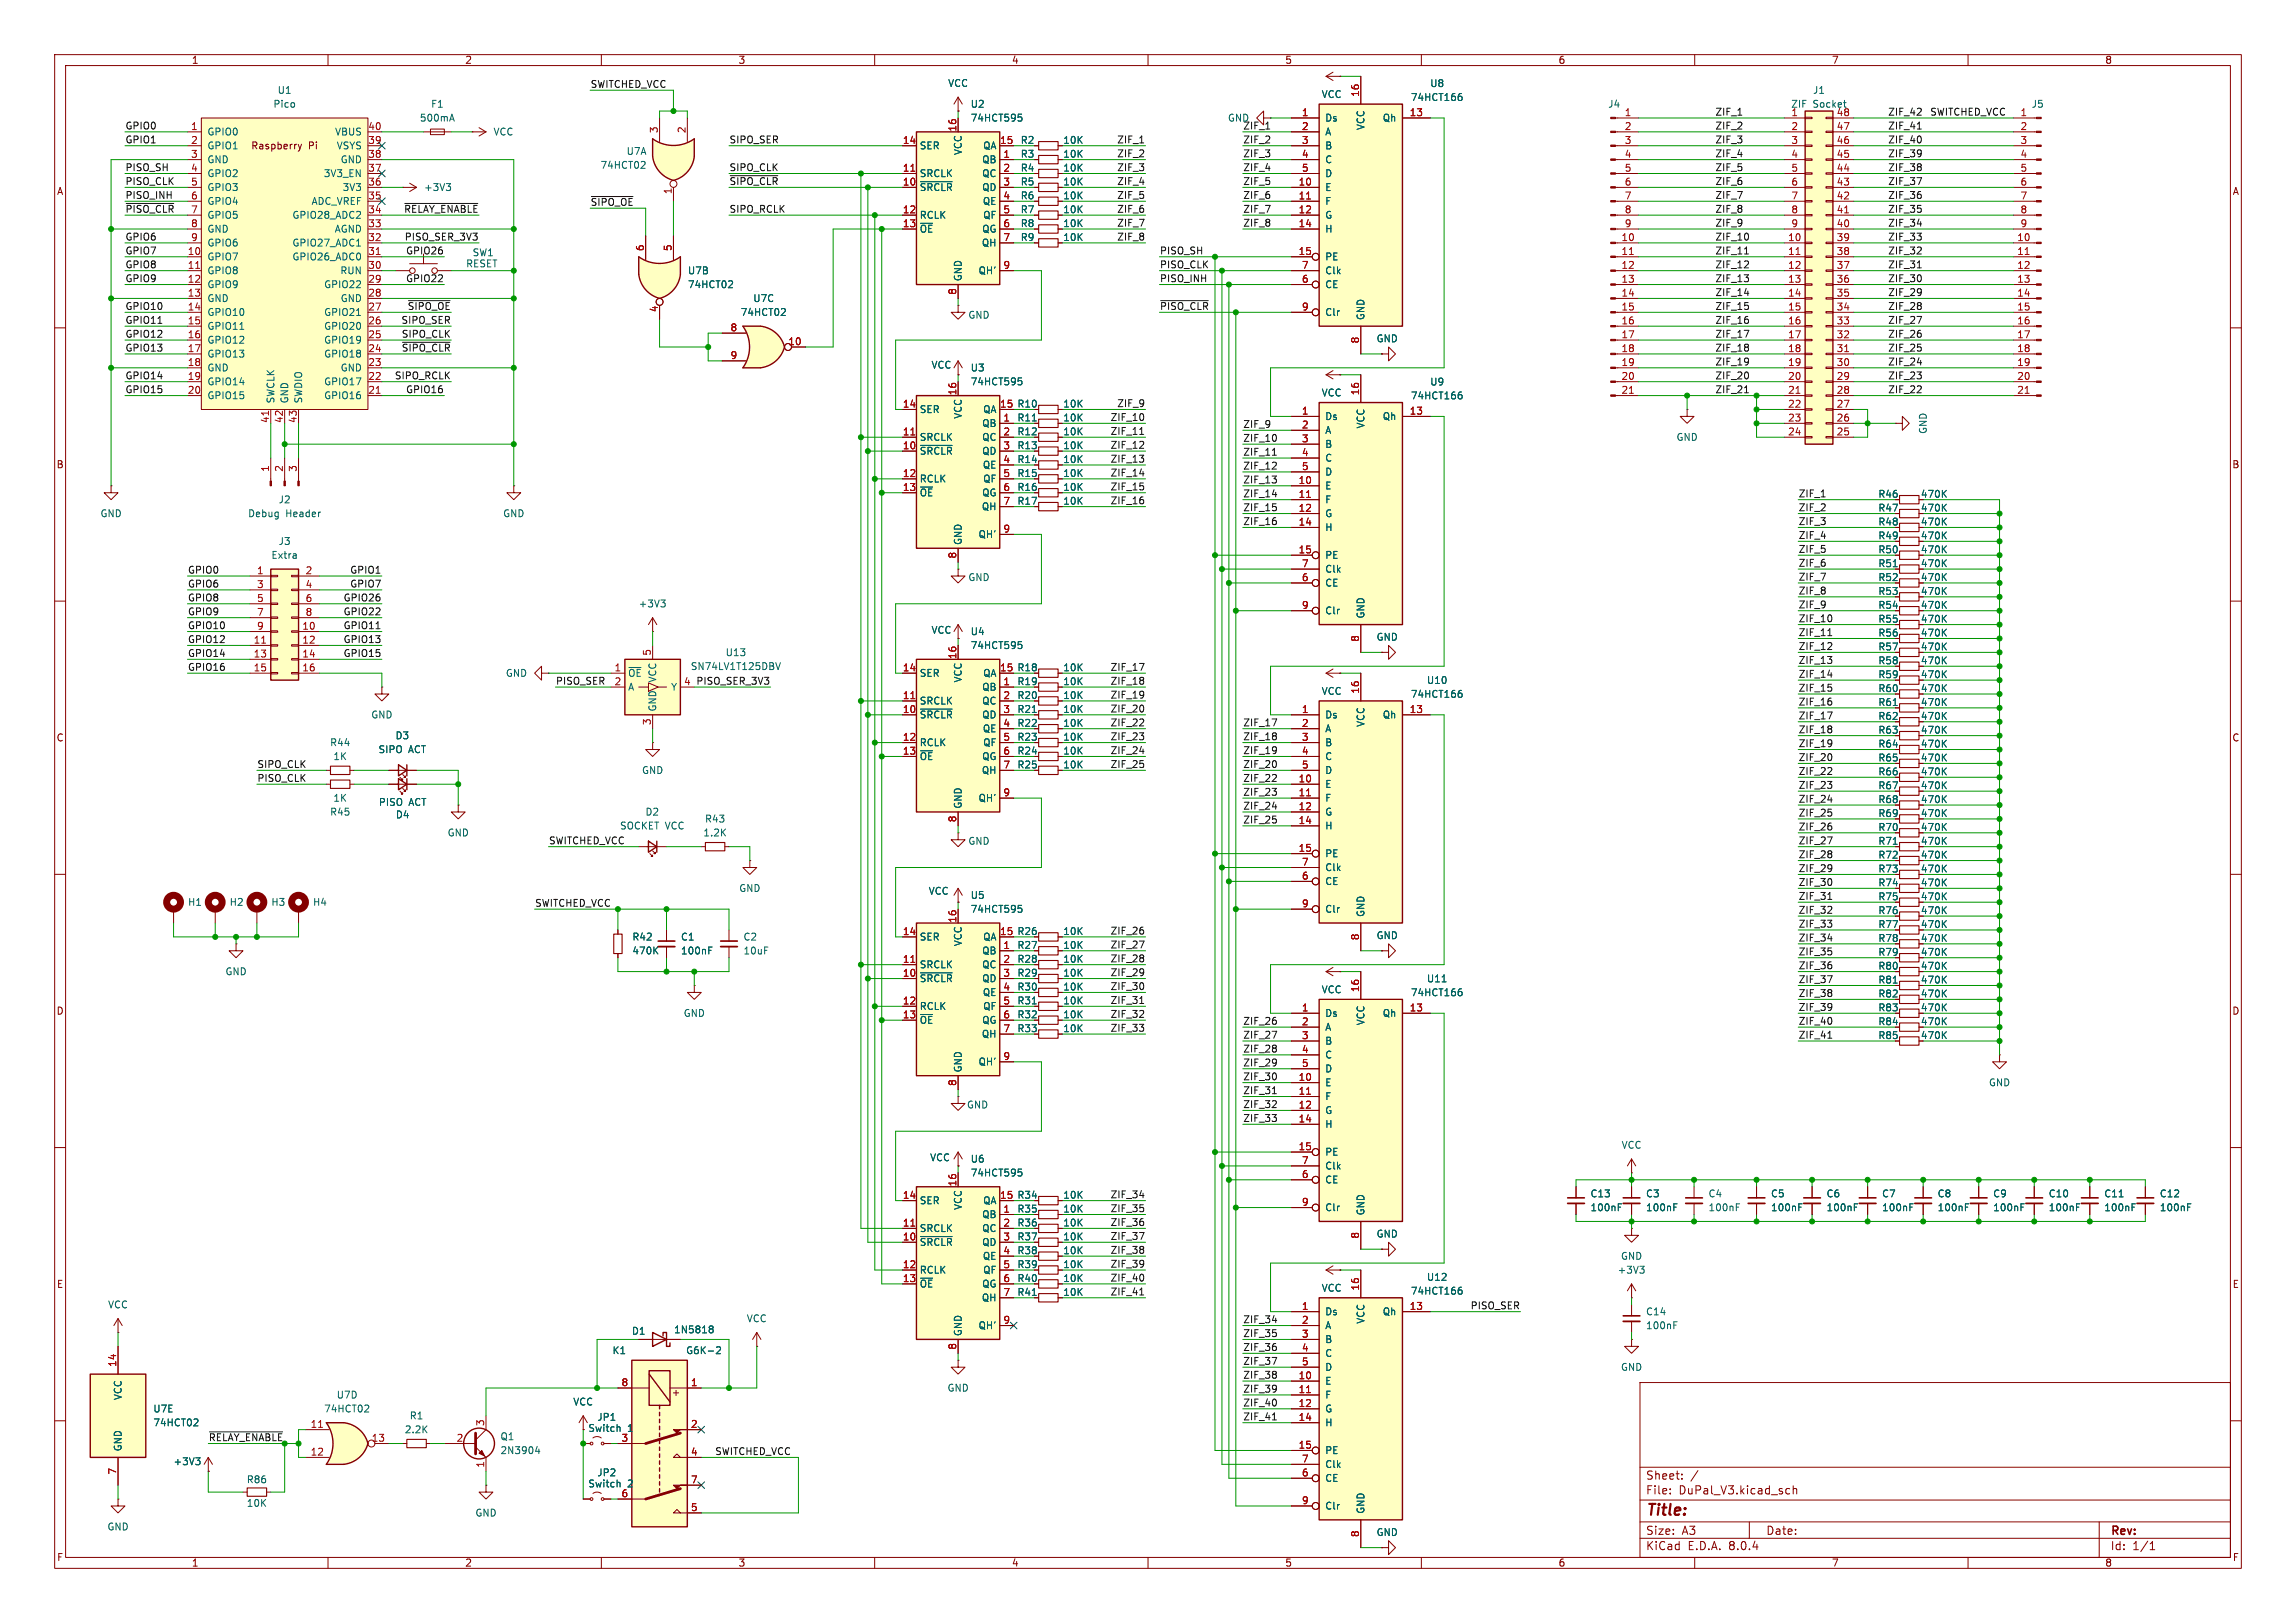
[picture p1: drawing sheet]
<svg xmlns="http://www.w3.org/2000/svg" width="420mm" height="297mm" viewBox="0 0 420 297" stroke-linecap="round" stroke-linejoin="round" font-family="sans-serif">
<defs><g id="words">
<text font-size="2.8" fill="#840000" x="301" y="277.9">Title:</text>
<g font-size="2.1" fill="#840000">
<text x="301" y="273.7">File:</text>
<text x="301" y="271">Sheet:</text>
<text x="307.1" y="273.7">DuPal_V3.kicad_sch</text>
<text x="301" y="281.1">Size:</text>
<text x="307.6" y="281.1">A3</text>
<text x="323" y="281.1">Date:</text>
<text x="386" y="281.3">Rev:</text>
<text x="301" y="283.9">KiCad</text>
<text x="308.7" y="283.9">E.D.A.</text>
<text x="316.3" y="283.9">8.0.4</text>
<text x="386" y="283.9">Id:</text>
<text x="390.1" y="283.9">1/1</text>
</g>
<g font-size="1.8" fill="#840000">
<text x="35" y="11.9">1</text>
<text x="85" y="11.9">2</text>
<text x="135" y="11.9">3</text>
<text x="185" y="11.9">4</text>
<text x="235" y="11.9">5</text>
<text x="285" y="11.9">6</text>
<text x="335" y="11.9">7</text>
<text x="385" y="11.9">8</text>
<text x="45.9" y="27.5">Raspberry</text>
<text x="56.4" y="27.5">Pi</text>
<text x="10.3" y="35.9">A</text>
<text x="408.3" y="35.9">A</text>
<text x="10.3" y="85.9">B</text>
<text x="408.2" y="85.9">B</text>
<text x="351.3" y="91.3">470K</text>
<text x="351.3" y="93.8">470K</text>
<text x="351.3" y="101.4">470K</text>
<text x="351.3" y="98.9">470K</text>
<text x="351.3" y="96.4">470K</text>
<text x="351.3" y="106.5">470K</text>
<text x="351.3" y="104">470K</text>
<text x="351.3" y="109.1">470K</text>
<text x="351.3" y="111.6">470K</text>
<text x="351.3" y="119.2">470K</text>
<text x="351.3" y="116.7">470K</text>
<text x="351.3" y="114.1">470K</text>
<text x="351.3" y="121.8">470K</text>
<text x="351.3" y="124.3">470K</text>
<text x="351.3" y="129.4">470K</text>
<text x="351.3" y="126.8">470K</text>
<text x="351.3" y="131.9">470K</text>
<text x="10.3" y="135.9">C</text>
<text x="351.3" y="137">470K</text>
<text x="351.3" y="134.5">470K</text>
<text x="408.2" y="135.9">C</text>
<text x="351.3" y="139.5">470K</text>
<text x="351.3" y="142.1">470K</text>
<text x="351.3" y="144.6">470K</text>
<text x="351.3" y="147.2">470K</text>
<text x="351.3" y="149.7">470K</text>
<text x="351.3" y="152.2">470K</text>
<text x="351.3" y="154.8">470K</text>
<text x="351.3" y="159.9">470K</text>
<text x="351.3" y="157.3">470K</text>
<text x="351.3" y="162.4">470K</text>
<text x="351.3" y="164.9">470K</text>
<text x="351.3" y="167.5">470K</text>
<text x="351.3" y="172.6">470K</text>
<text x="351.3" y="170">470K</text>
<text x="351.3" y="177.6">470K</text>
<text x="351.3" y="175.1">470K</text>
<text x="10.3" y="185.9">D</text>
<text x="351.3" y="182.7">470K</text>
<text x="351.3" y="180.2">470K</text>
<text x="351.3" y="185.3">470K</text>
<text x="408.2" y="185.9">D</text>
<text x="351.3" y="187.8">470K</text>
<text x="351.3" y="190.3">470K</text>
<text x="10.3" y="235.9">E</text>
<text x="408.3" y="235.9">E</text>
<text x="124.4" y="255.8" transform="rotate(-90 124.4 255.8)">+</text>
<text x="10.3" y="285.9">F</text>
<text x="35" y="286.9">1</text>
<text x="85" y="286.9">2</text>
<text x="135" y="286.9">3</text>
<text x="185" y="286.9">4</text>
<text x="235" y="286.9">5</text>
<text x="285" y="286.9">6</text>
<text x="335" y="286.9">7</text>
<text x="385" y="286.9">8</text>
<text x="408.3" y="285.9">F</text>
</g>
<g font-size="1.8" fill="#006464">
<text x="50.7" y="17.4">U1</text>
<text x="173.3" y="16.1">VCC</text>
<text x="261.5" y="16.1">U8</text>
<text x="331.5" y="17.4">J1</text>
<text x="49.9" y="19.9">Pico</text>
<text x="76.7" y="22.5">500mA</text>
<text x="78.8" y="19.9">F1</text>
<text x="177.5" y="19.9">U2</text>
<text x="177.5" y="22.5">74HCT595</text>
<text x="241.7" y="18.1">VCC</text>
<text x="242.3" y="22.5">Ds</text>
<text x="249.8" y="23.9" transform="rotate(-90 249.8 23.9)">VCC</text>
<text x="252.8" y="22.5">Qh</text>
<text x="258" y="18.7">74HCT166</text>
<text x="294.1" y="19.9">J4</text>
<text x="327.6" y="19.9">ZIF</text>
<text x="327.6" y="21.3">1</text>
<text x="331.6" y="19.9">Socket</text>
<text x="335.9" y="21.3">48</text>
<text x="371.6" y="19.9">J5</text>
<text x="37.8" y="25">GPIO0</text>
<text x="37.8" y="27.5">GPIO1</text>
<text x="61.2" y="25">VBUS</text>
<text x="61.5" y="27.5">VSYS</text>
<text x="90.2" y="25">VCC</text>
<text x="114.5" y="28.5">U7A</text>
<text x="168.1" y="27.5">SER</text>
<text x="176.1" y="28.5" transform="rotate(-90 176.1 28.5)">VCC</text>
<text x="179.7" y="27.5">QA</text>
<text x="186.6" y="26.5">R2</text>
<text x="186.6" y="29.1">R3</text>
<text x="194.4" y="26.5">10K</text>
<text x="194.4" y="29.1">10K</text>
<text x="242.3" y="25">A</text>
<text x="242.3" y="27.5">B</text>
<text x="37.8" y="30.1">GND</text>
<text x="37.8" y="32.6">GPIO2</text>
<text x="37.8" y="35.2">GPIO3</text>
<text x="59.1" y="32.6">3V3_EN</text>
<text x="62.2" y="30.1">GND</text>
<text x="62.6" y="35.2">3V3</text>
<text x="77.5" y="35.2">+3V3</text>
<text x="109.7" y="31.1">74HCT02</text>
<text x="168.1" y="35.2">~{SRCLR}</text>
<text x="168.1" y="32.6">SRCLK</text>
<text x="179.6" y="30.1">QB</text>
<text x="179.6" y="32.6">QC</text>
<text x="179.6" y="35.2">QD</text>
<text x="186.6" y="34.1">R5</text>
<text x="186.6" y="31.6">R4</text>
<text x="194.4" y="34.1">10K</text>
<text x="194.4" y="31.6">10K</text>
<text x="242.3" y="35.2">E</text>
<text x="242.3" y="30.1">C</text>
<text x="242.3" y="32.6">D</text>
<text x="37.8" y="37.7">GPIO4</text>
<text x="37.8" y="40.2">GPIO5</text>
<text x="53.4" y="40.2">GPIO28_ADC2</text>
<text x="56.9" y="37.7">ADC_VREF</text>
<text x="168.1" y="40.2">RCLK</text>
<text x="179.7" y="37.7">QE</text>
<text x="179.7" y="40.2">QF</text>
<text x="186.6" y="41.8">R8</text>
<text x="186.6" y="36.7">R6</text>
<text x="186.6" y="39.2">R7</text>
<text x="194.4" y="41.8">10K</text>
<text x="194.4" y="36.7">10K</text>
<text x="194.4" y="39.2">10K</text>
<text x="242.3" y="37.7">F</text>
<text x="242.3" y="40.2">G</text>
<text x="37.8" y="47.9">GPIO7</text>
<text x="37.8" y="42.8">GND</text>
<text x="37.8" y="45.3">GPIO6</text>
<text x="53.4" y="47.9">GPIO26_ADC0</text>
<text x="53.4" y="45.3">GPIO27_ADC1</text>
<text x="61.1" y="42.8">AGND</text>
<text x="86.4" y="47.1">SW1</text>
<text x="168.1" y="42.8">~{OE}</text>
<text x="179.5" y="45.3">QH</text>
<text x="179.6" y="42.8">QG</text>
<text x="186.6" y="44.3">R9</text>
<text x="194.4" y="44.3">10K</text>
<text x="242.3" y="42.8">H</text>
<text x="242.3" y="47.9">PE</text>
<text x="37.8" y="50.4">GPIO8</text>
<text x="37.8" y="52.9">GPIO9</text>
<text x="59.2" y="52.9">GPIO22</text>
<text x="62.2" y="50.4">RUN</text>
<text x="85.2" y="49.1">RESET</text>
<text x="125.7" y="52.9">74HCT02</text>
<text x="125.7" y="50.4">U7B</text>
<text x="176.1" y="51.6" transform="rotate(-90 176.1 51.6)">GND</text>
<text x="178.9" y="50.4">QH'</text>
<text x="242.3" y="52.9">CE</text>
<text x="242.3" y="50.4">Clk</text>
<text x="37.8" y="55.5">GND</text>
<text x="37.8" y="58">GPIO10</text>
<text x="59.2" y="58">GPIO21</text>
<text x="62.2" y="55.5">GND</text>
<text x="135.4" y="58">74HCT02</text>
<text x="137.7" y="55.5">U7C</text>
<text x="177" y="58.5">GND</text>
<text x="242.3" y="58">Clr</text>
<text x="249.8" y="58.7" transform="rotate(-90 249.8 58.7)">GND</text>
<text x="37.8" y="60.6">GPIO11</text>
<text x="37.8" y="63.1">GPIO12</text>
<text x="37.8" y="65.6">GPIO13</text>
<text x="59.2" y="65.6">GPIO18</text>
<text x="59.2" y="63.1">GPIO19</text>
<text x="59.2" y="60.6">GPIO20</text>
<text x="251.7" y="62.8">GND</text>
<text x="37.8" y="68.2">GND</text>
<text x="37.8" y="70.7">GPIO14</text>
<text x="59.2" y="70.7">GPIO17</text>
<text x="62.2" y="68.2">GND</text>
<text x="170.3" y="67.7">VCC</text>
<text x="177.5" y="68.2">U3</text>
<text x="177.5" y="70.7">74HCT595</text>
<text x="261.5" y="70.7">U9</text>
<text x="37.8" y="73.3">GPIO15</text>
<text x="50.4" y="73.9" transform="rotate(-90 50.4 73.9)">SWCLK</text>
<text x="52.9" y="73.9" transform="rotate(-90 52.9 73.9)">GND</text>
<text x="55.5" y="73.9" transform="rotate(-90 55.5 73.9)">SWDIO</text>
<text x="59.2" y="73.3">GPIO16</text>
<text x="168.1" y="75.8">SER</text>
<text x="176.1" y="76.7" transform="rotate(-90 176.1 76.7)">VCC</text>
<text x="179.7" y="75.8">QA</text>
<text x="182.8" y="74.7">15 R10</text>
<text x="186" y="77.3">R11</text>
<text x="194.4" y="74.8">10K</text>
<text x="194.4" y="77.3">10K</text>
<text x="241.7" y="72.7">VCC</text>
<text x="242.3" y="77.1">Ds</text>
<text x="252.8" y="77.1">Qh</text>
<text x="258" y="73.3">74HCT166</text>
<text x="168.1" y="83.4">~{SRCLR}</text>
<text x="168.1" y="80.9">SRCLK</text>
<text x="179.6" y="78.3">QB</text>
<text x="179.6" y="80.9">QC</text>
<text x="179.6" y="83.4">QD</text>
<text x="186" y="82.4">R13</text>
<text x="186" y="79.9">R12</text>
<text x="194.4" y="82.4">10K</text>
<text x="194.4" y="79.9">10K</text>
<text x="242.3" y="79.6">A</text>
<text x="242.3" y="82.1">B</text>
<text x="249.8" y="78.5" transform="rotate(-90 249.8 78.5)">VCC</text>
<text x="306.6" y="80.9">GND</text>
<text x="352.7" y="79.5" transform="rotate(-90 352.7 79.5)">GND</text>
<text x="168.1" y="88.5">RCLK</text>
<text x="179.7" y="86">QE</text>
<text x="179.7" y="88.5">QF</text>
<text x="186" y="87.5">R15</text>
<text x="186" y="84.9">R14</text>
<text x="194.4" y="87.5">10K</text>
<text x="194.4" y="84.9">10K</text>
<text x="242.3" y="89.8">E</text>
<text x="242.3" y="84.7">C</text>
<text x="242.3" y="87.2">D</text>
<text x="18.3" y="94.8">GND</text>
<text x="45.3" y="94.8">Debug</text>
<text x="50.9" y="92.3">J2</text>
<text x="52.3" y="94.8">Header</text>
<text x="91.9" y="94.8">GND</text>
<text x="168.1" y="91">~{OE}</text>
<text x="179.5" y="93.6">QH</text>
<text x="179.6" y="91">QG</text>
<text x="186" y="90">R16</text>
<text x="186" y="92.6">R17</text>
<text x="194.4" y="90">10K</text>
<text x="194.4" y="92.6">10K</text>
<text x="242.3" y="92.3">F</text>
<text x="242.3" y="94.8">G</text>
<text x="343.5" y="91.3">R46</text>
<text x="343.5" y="93.8">R47</text>
<text x="50.9" y="99.9">J3</text>
<text x="176.1" y="99.8" transform="rotate(-90 176.1 99.8)">GND</text>
<text x="178.9" y="98.7">QH'</text>
<text x="242.3" y="97.4">H</text>
<text x="343.5" y="101.4">R50</text>
<text x="343.5" y="98.9">R49</text>
<text x="343.5" y="96.4">R48</text>
<text x="49.5" y="102.5">Extra</text>
<text x="177" y="106.5">GND</text>
<text x="242.3" y="102.5">PE</text>
<text x="242.3" y="107.5">CE</text>
<text x="242.3" y="105">Clk</text>
<text x="343.5" y="106.5">R52</text>
<text x="343.5" y="104">R51</text>
<text x="116.7" y="111.4">+3V3</text>
<text x="242.3" y="112.6">Clr</text>
<text x="249.8" y="113.3" transform="rotate(-90 249.8 113.3)">GND</text>
<text x="343.5" y="109.1">R53</text>
<text x="343.5" y="111.6">R54</text>
<text x="170.3" y="116.2">VCC</text>
<text x="177.5" y="116.4">U4</text>
<text x="177.5" y="119">74HCT595</text>
<text x="251.7" y="117.4">GND</text>
<text x="343.5" y="119.2">R57</text>
<text x="343.5" y="116.7">R56</text>
<text x="343.5" y="114.1">R55</text>
<text x="92.4" y="124.1">GND</text>
<text x="114.8" y="124.1">~{OE}</text>
<text x="120.2" y="125" transform="rotate(-90 120.2 125)">VCC</text>
<text x="126.3" y="122.8">SN74LV1T125DBV</text>
<text x="132.6" y="120.3">U13</text>
<text x="168.1" y="124.1">SER</text>
<text x="176.1" y="125" transform="rotate(-90 176.1 125)">VCC</text>
<text x="179.7" y="124.1">QA</text>
<text x="186" y="125.6">R19</text>
<text x="194.4" y="123">10K</text>
<text x="194.4" y="125.6">10K</text>
<text x="260.9" y="125.4">U10</text>
<text x="343.5" y="121.8">R58</text>
<text x="343.5" y="124.3">R59</text>
<text x="67.8" y="131.7">GND</text>
<text x="114.8" y="126.6">A</text>
<text x="120.2" y="130.3" transform="rotate(-90 120.2 130.3)">GND</text>
<text x="122.7" y="126.6">Y</text>
<text x="168.1" y="131.7">~{SRCLR}</text>
<text x="168.1" y="129.1">SRCLK</text>
<text x="179.6" y="126.6">QB</text>
<text x="179.6" y="129.1">QC</text>
<text x="179.6" y="131.7">QD</text>
<text x="186" y="130.7">R21</text>
<text x="186" y="128.1">R20</text>
<text x="194.4" y="130.7">10K</text>
<text x="194.4" y="128.1">10K</text>
<text x="241.7" y="127.4">VCC</text>
<text x="242.3" y="131.7">Ds</text>
<text x="252.8" y="131.7">Qh</text>
<text x="258" y="127.9">74HCT166</text>
<text x="343.5" y="129.4">R61</text>
<text x="343.5" y="126.8">R60</text>
<text x="343.5" y="131.9">R62</text>
<text x="60.3" y="136.8">R44</text>
<text x="72.3" y="135.5">D3</text>
<text x="168.1" y="136.8">RCLK</text>
<text x="179.7" y="134.2">QE</text>
<text x="179.7" y="136.8">QF</text>
<text x="186" y="135.7">R23</text>
<text x="186" y="133.2">R22</text>
<text x="194.4" y="135.7">10K</text>
<text x="194.4" y="133.2">10K</text>
<text x="242.3" y="134.2">A</text>
<text x="242.3" y="136.8">B</text>
<text x="249.8" y="133.1" transform="rotate(-90 249.8 133.1)">VCC</text>
<text x="343.5" y="137">R64</text>
<text x="343.5" y="134.5">R63</text>
<text x="60.9" y="139.3">1K</text>
<text x="69.1" y="138">SIPO</text>
<text x="74.7" y="138">ACT</text>
<text x="117.3" y="141.8">GND</text>
<text x="168.1" y="139.3">~{OE}</text>
<text x="179.5" y="141.8">QH</text>
<text x="179.6" y="139.3">QG</text>
<text x="186" y="140.8">R25</text>
<text x="186" y="138.3">R24</text>
<text x="194.4" y="140.8">10K</text>
<text x="194.4" y="138.3">10K</text>
<text x="242.3" y="139.3">C</text>
<text x="242.3" y="141.8">D</text>
<text x="343.5" y="139.5">R65</text>
<text x="343.5" y="142.1">R66</text>
<text x="60.3" y="149.5">R45</text>
<text x="60.9" y="146.9">1K</text>
<text x="69.2" y="147.7">PISO</text>
<text x="72.3" y="150">D4</text>
<text x="74.8" y="147.7">ACT</text>
<text x="118" y="149.5">D2</text>
<text x="176.1" y="148.1" transform="rotate(-90 176.1 148.1)">GND</text>
<text x="178.9" y="146.9">QH'</text>
<text x="242.3" y="144.4">E</text>
<text x="242.3" y="146.9">F</text>
<text x="242.3" y="149.5">G</text>
<text x="343.5" y="144.6">R67</text>
<text x="343.5" y="147.2">R68</text>
<text x="343.5" y="149.7">R69</text>
<text x="81.8" y="153.3">GND</text>
<text x="113.3" y="152">SOCKET VCC</text>
<text x="128.6" y="153.3">1.2K</text>
<text x="128.9" y="150.7">R43</text>
<text x="177" y="154.8">GND</text>
<text x="242.3" y="152">H</text>
<text x="343.5" y="152.2">R70</text>
<text x="343.5" y="154.8">R71</text>
<text x="242.3" y="157.1">PE</text>
<text x="242.3" y="159.6">Clk</text>
<text x="343.5" y="159.9">R73</text>
<text x="343.5" y="157.3">R72</text>
<text x="34.3" y="166">H1</text>
<text x="41.9" y="166">H2</text>
<text x="49.5" y="166">H3</text>
<text x="57.2" y="166">H4</text>
<text x="135.1" y="163.4">GND</text>
<text x="169.8" y="163.9">VCC</text>
<text x="177.5" y="164.7">U5</text>
<text x="177.5" y="167.2">74HCT595</text>
<text x="242.3" y="162.2">CE</text>
<text x="242.3" y="167.2">Clr</text>
<text x="249.8" y="167.9" transform="rotate(-90 249.8 167.9)">GND</text>
<text x="343.5" y="162.4">R74</text>
<text x="343.5" y="164.9">R75</text>
<text x="343.5" y="167.5">R76</text>
<text x="115.6" y="172.3">R42</text>
<text x="124.5" y="172.3">C1</text>
<text x="135.9" y="172.3">C2</text>
<text x="168.1" y="172.3">SER</text>
<text x="176.1" y="173.2" transform="rotate(-90 176.1 173.2)">VCC</text>
<text x="179.7" y="172.3">QA</text>
<text x="186" y="173.8">R27</text>
<text x="194.4" y="171.3">10K</text>
<text x="194.4" y="173.8">10K</text>
<text x="251.7" y="172.1">GND</text>
<text x="343.5" y="172.6">R78</text>
<text x="343.5" y="170">R77</text>
<text x="41.1" y="178.7">GND</text>
<text x="115.6" y="174.9">470K</text>
<text x="124.5" y="174.9">100nF</text>
<text x="135.9" y="174.9">10uF</text>
<text x="168.1" y="179.9">~{SRCLR}</text>
<text x="168.1" y="177.4">SRCLK</text>
<text x="179.6" y="174.9">QB</text>
<text x="179.6" y="177.4">QC</text>
<text x="179.6" y="179.9">QD</text>
<text x="186" y="176.4">R28</text>
<text x="186" y="178.9">R29</text>
<text x="194.4" y="176.4">10K</text>
<text x="194.4" y="178.9">10K</text>
<text x="260.9" y="180">U11</text>
<text x="343.5" y="177.6">R80</text>
<text x="343.5" y="175.1">R79</text>
<text x="168.1" y="185">RCLK</text>
<text x="179.7" y="182.5">QE</text>
<text x="179.7" y="185">QF</text>
<text x="186" y="184">R31</text>
<text x="186" y="181.5">R30</text>
<text x="194.4" y="184">10K</text>
<text x="194.4" y="181.5">10K</text>
<text x="241.7" y="182">VCC</text>
<text x="258" y="182.5">74HCT166</text>
<text x="343.5" y="182.7">R82</text>
<text x="343.5" y="180.2">R81</text>
<text x="343.5" y="185.3">R83</text>
<text x="125" y="186.3">GND</text>
<text x="168.1" y="187.6">~{OE}</text>
<text x="179.5" y="190.1">QH</text>
<text x="179.6" y="187.6">QG</text>
<text x="186" y="186.5">R32</text>
<text x="186" y="189.1">R33</text>
<text x="194.4" y="186.5">10K</text>
<text x="194.4" y="189.1">10K</text>
<text x="242.3" y="186.3">Ds</text>
<text x="242.3" y="188.8">A</text>
<text x="242.3" y="191.4">B</text>
<text x="249.8" y="187.7" transform="rotate(-90 249.8 187.7)">VCC</text>
<text x="252.8" y="186.3">Qh</text>
<text x="343.5" y="187.8">R84</text>
<text x="343.5" y="190.3">R85</text>
<text x="176.1" y="196.3" transform="rotate(-90 176.1 196.3)">GND</text>
<text x="178.9" y="195.2">QH'</text>
<text x="242.3" y="193.9">C</text>
<text x="242.3" y="196.4">D</text>
<text x="176.8" y="203">GND</text>
<text x="242.3" y="199">E</text>
<text x="242.3" y="201.5">F</text>
<text x="363.7" y="199">GND</text>
<text x="242.3" y="204.1">G</text>
<text x="242.3" y="206.6">H</text>
<text x="170" y="212.7">VCC</text>
<text x="177.5" y="213">U6</text>
<text x="177.5" y="215.5">74HCT595</text>
<text x="242.3" y="211.7">PE</text>
<text x="242.3" y="214.2">Clk</text>
<text x="296.5" y="210.4">VCC</text>
<text x="168.1" y="220.6">SER</text>
<text x="176.1" y="221.5" transform="rotate(-90 176.1 221.5)">VCC</text>
<text x="179.7" y="220.6">QA</text>
<text x="182.8" y="219.5">15 R34</text>
<text x="194.4" y="219.6">10K</text>
<text x="242.3" y="216.8">CE</text>
<text x="242.3" y="221.8">Clr</text>
<text x="290.8" y="219.3">C13</text>
<text x="290.8" y="221.8">100nF</text>
<text x="301" y="219.3">C3</text>
<text x="301" y="221.8">100nF</text>
<text x="312.4" y="219.3">C4</text>
<text x="312.4" y="221.8">100nF</text>
<text x="323.9" y="219.3">C5</text>
<text x="323.9" y="221.8">100nF</text>
<text x="334" y="219.3">C6</text>
<text x="334" y="221.8">100nF</text>
<text x="344.2" y="219.3">C7</text>
<text x="344.2" y="221.8">100nF</text>
<text x="354.3" y="219.3">C8</text>
<text x="354.3" y="221.8">100nF</text>
<text x="364.5" y="219.3">C9</text>
<text x="364.5" y="221.8">100nF</text>
<text x="374.7" y="219.3">C10</text>
<text x="374.7" y="221.8">100nF</text>
<text x="384.8" y="219.3">C11</text>
<text x="384.8" y="221.8">100nF</text>
<text x="395" y="219.3">C12</text>
<text x="395" y="221.8">100nF</text>
<text x="168.1" y="225.7">SRCLK</text>
<text x="179.6" y="223.1">QB</text>
<text x="179.6" y="225.7">QC</text>
<text x="186" y="224.6">R36</text>
<text x="186" y="222.1">R35</text>
<text x="186" y="227.2">R37</text>
<text x="194.4" y="224.6">10K</text>
<text x="194.4" y="222.1">10K</text>
<text x="194.4" y="227.2">10K</text>
<text x="249.8" y="222.5" transform="rotate(-90 249.8 222.5)">GND</text>
<text x="251.7" y="226.7">GND</text>
<text x="168.1" y="228.2">~{SRCLR}</text>
<text x="168.1" y="233.3">RCLK</text>
<text x="179.6" y="228.2">QD</text>
<text x="179.7" y="230.7">QE</text>
<text x="179.7" y="233.3">QF</text>
<text x="186" y="229.7">R38</text>
<text x="186" y="232.3">R39</text>
<text x="194.4" y="229.7">10K</text>
<text x="194.4" y="232.3">10K</text>
<text x="295.8" y="233.3">+3V3</text>
<text x="296.4" y="230.7">GND</text>
<text x="19.7" y="239.6">VCC</text>
<text x="168.1" y="235.8">~{OE}</text>
<text x="179.5" y="238.4">QH</text>
<text x="179.6" y="235.8">QG</text>
<text x="186" y="234.8">R40</text>
<text x="186" y="237.3">R41</text>
<text x="194.4" y="234.8">10K</text>
<text x="194.4" y="237.3">10K</text>
<text x="241.7" y="236.6">VCC</text>
<text x="258" y="237.1">74HCT166</text>
<text x="260.9" y="234.6">U12</text>
<text x="115.5" y="244.4">D1</text>
<text x="123.2" y="244.2">1N5818</text>
<text x="136.5" y="242.2">VCC</text>
<text x="176.1" y="244.6" transform="rotate(-90 176.1 244.6)">GND</text>
<text x="178.9" y="243.4">QH'</text>
<text x="242.3" y="240.9">Ds</text>
<text x="242.3" y="243.4">A</text>
<text x="242.3" y="246">B</text>
<text x="249.8" y="242.3" transform="rotate(-90 249.8 242.3)">VCC</text>
<text x="252.8" y="240.9">Qh</text>
<text x="301" y="240.9">C14</text>
<text x="301" y="243.4">100nF</text>
<text x="111.9" y="248">K1</text>
<text x="125.4" y="248">G6K-2</text>
<text x="242.3" y="248.5">C</text>
<text x="242.3" y="251.1">D</text>
<text x="296.4" y="251.1">GND</text>
<text x="22.5" y="256.3" transform="rotate(-90 22.5 256.3)">VCC</text>
<text x="61.5" y="256.1">U7D</text>
<text x="104.8" y="257.4">VCC</text>
<text x="173.2" y="254.9">GND</text>
<text x="242.3" y="253.6">E</text>
<text x="242.3" y="256.1">F</text>
<text x="27.9" y="261.2">74HCT02</text>
<text x="27.9" y="258.7">U7E</text>
<text x="59.2" y="258.7">74HCT02</text>
<text x="74" y="262.5">2.2K</text>
<text x="74.9" y="259.9">R1</text>
<text x="91.4" y="263.8">Q1</text>
<text x="107.5" y="262.2">Switch</text>
<text x="109.2" y="260.2">JP1</text>
<text x="114.8" y="262.2">1</text>
<text x="242.3" y="258.7">G</text>
<text x="242.3" y="261.2">H</text>
<text x="22.5" y="265.7" transform="rotate(-90 22.5 265.7)">GND</text>
<text x="31.6" y="268.3">+3V3</text>
<text x="91.4" y="266.3">2N3904</text>
<text x="242.3" y="266.3">PE</text>
<text x="242.3" y="268.8">Clk</text>
<text x="45" y="271.6">R86</text>
<text x="45" y="275.9">10K</text>
<text x="107.5" y="272.4">Switch</text>
<text x="109.2" y="270.4">JP2</text>
<text x="114.8" y="272.4">2</text>
<text x="242.3" y="271.4">CE</text>
<text x="19.6" y="280.3">GND</text>
<text x="86.9" y="277.7">GND</text>
<text x="242.3" y="276.5">Clr</text>
<text x="249.8" y="277.1" transform="rotate(-90 249.8 277.1)">GND</text>
<text x="251.7" y="281.3">GND</text>
</g>
<g font-size="1.8" fill="#0f0f0f">
<text x="107.9" y="16.2">SWITCHED_VCC</text>
<text x="22.9" y="23.8">GPIO0</text>
<text x="224.5" y="22.5">GND</text>
<text x="227.3" y="23.8">ZIF_1</text>
<text x="313.7" y="23.8">ZIF_2</text>
<text x="313.7" y="21.2">ZIF_1</text>
<text x="345.3" y="21.2">ZIF_42</text>
<text x="345.3" y="23.8">ZIF_41</text>
<text x="353" y="21.2">SWITCHED_VCC</text>
<text x="22.9" y="26.3">GPIO1</text>
<text x="133.3" y="26.3">SIPO_SER</text>
<text x="204.3" y="28.9">ZIF_2</text>
<text x="204.3" y="26.3">ZIF_1</text>
<text x="227.3" y="26.3">ZIF_2</text>
<text x="227.3" y="28.9">ZIF_3</text>
<text x="313.7" y="28.9">ZIF_4</text>
<text x="313.7" y="26.3">ZIF_3</text>
<text x="345.3" y="28.9">ZIF_39</text>
<text x="345.3" y="26.3">ZIF_40</text>
<text x="22.9" y="33.9">PISO_CLK</text>
<text x="22.9" y="31.4">PISO_SH</text>
<text x="133.3" y="31.4">SIPO_CLK</text>
<text x="133.3" y="33.9">~{SIPO_CLR}</text>
<text x="204.3" y="31.4">ZIF_3</text>
<text x="204.3" y="33.9">ZIF_4</text>
<text x="227.3" y="31.4">ZIF_4</text>
<text x="227.3" y="33.9">ZIF_5</text>
<text x="313.7" y="33.9">ZIF_6</text>
<text x="313.7" y="31.4">ZIF_5</text>
<text x="345.3" y="33.9">ZIF_37</text>
<text x="345.3" y="31.4">ZIF_38</text>
<text x="22.9" y="39">~{PISO_CLR} 7</text>
<text x="22.9" y="36.5">PISO_INH</text>
<text x="73.8" y="39">~{RELAY_ENABLE}</text>
<text x="107.9" y="37.7">~{SIPO_OE}</text>
<text x="133.3" y="39">SIPO_RCLK</text>
<text x="204.3" y="36.5">ZIF_5</text>
<text x="204.3" y="41.6">ZIF_7</text>
<text x="204.3" y="39">ZIF_6</text>
<text x="227.3" y="39">ZIF_7</text>
<text x="227.3" y="41.6">ZIF_8</text>
<text x="227.3" y="36.5">ZIF_6</text>
<text x="313.7" y="36.5">ZIF_7</text>
<text x="313.7" y="39">ZIF_8</text>
<text x="313.7" y="41.6">ZIF_9</text>
<text x="345.3" y="41.6">ZIF_34</text>
<text x="345.3" y="39">ZIF_35</text>
<text x="345.3" y="36.5">ZIF_36</text>
<text x="22.9" y="44.1">GPIO6</text>
<text x="22.9" y="46.6">GPIO7</text>
<text x="73.9" y="44.1">PISO_SER_3V3</text>
<text x="74.2" y="46.6">GPIO26</text>
<text x="204.3" y="44.1">ZIF_8</text>
<text x="212.1" y="46.6">PISO_SH</text>
<text x="313.7" y="46.6">ZIF_11</text>
<text x="313.7" y="44.1">ZIF_10</text>
<text x="345.3" y="46.6">ZIF_32</text>
<text x="345.3" y="44.1">ZIF_33</text>
<text x="22.9" y="51.7">GPIO9</text>
<text x="22.9" y="49.2">GPIO8</text>
<text x="74.2" y="51.7">GPIO22</text>
<text x="212.1" y="51.7">PISO_INH</text>
<text x="212.1" y="49.2">PISO_CLK</text>
<text x="313.7" y="49.2">ZIF_12</text>
<text x="313.7" y="51.7">ZIF_13</text>
<text x="345.3" y="51.7">ZIF_30</text>
<text x="345.3" y="49.2">ZIF_31</text>
<text x="22.9" y="56.8">GPIO10</text>
<text x="22.9" y="59.3">GPIO11</text>
<text x="73.3" y="59.3">SIPO_SER</text>
<text x="74.5" y="56.8">~{SIPO_OE}</text>
<text x="212.1" y="56.8">~{PISO_CLR}</text>
<text x="313.7" y="59.3">ZIF_16</text>
<text x="313.7" y="54.3">ZIF_14</text>
<text x="313.7" y="56.8">ZIF_15</text>
<text x="345.3" y="54.3">ZIF_29</text>
<text x="345.3" y="56.8">ZIF_28</text>
<text x="345.3" y="59.3">ZIF_27</text>
<text x="22.9" y="61.9">GPIO12</text>
<text x="22.9" y="64.4">GPIO13</text>
<text x="73.4" y="64.4">~{SIPO_CLR}</text>
<text x="73.4" y="61.9">SIPO_CLK</text>
<text x="313.7" y="64.4">ZIF_18</text>
<text x="313.7" y="61.9">ZIF_17</text>
<text x="345.3" y="61.9">ZIF_26</text>
<text x="345.3" y="64.4">ZIF_25</text>
<text x="22.9" y="69.5">GPIO14</text>
<text x="72.1" y="69.5">SIPO_RCLK</text>
<text x="313.7" y="69.5">ZIF_20</text>
<text x="313.7" y="67">ZIF_19</text>
<text x="345.3" y="69.5">ZIF_23</text>
<text x="345.3" y="67">ZIF_24</text>
<text x="22.9" y="72">GPIO15</text>
<text x="74.2" y="72">GPIO16</text>
<text x="203.1" y="77.1">ZIF_10</text>
<text x="204.3" y="74.6">ZIF_9</text>
<text x="313.7" y="72">ZIF_21</text>
<text x="345.3" y="72">ZIF_22</text>
<text x="203.1" y="79.7">ZIF_11</text>
<text x="203.1" y="82.2">ZIF_12</text>
<text x="227.3" y="78.4">ZIF_9</text>
<text x="227.3" y="80.9">ZIF_10</text>
<text x="227.3" y="83.5">ZIF_11</text>
<text x="203.1" y="87.3">ZIF_14</text>
<text x="203.1" y="89.8">ZIF_15</text>
<text x="203.1" y="84.7">ZIF_13</text>
<text x="227.3" y="86">ZIF_12</text>
<text x="227.3" y="88.6">ZIF_13</text>
<text x="203.1" y="92.4">ZIF_16</text>
<text x="227.3" y="91.1">ZIF_14</text>
<text x="227.3" y="93.6">ZIF_15</text>
<text x="328.9" y="93.6">ZIF_2</text>
<text x="328.9" y="91.1">ZIF_1</text>
<text x="227.3" y="96.2">ZIF_16</text>
<text x="328.9" y="96.2">ZIF_3</text>
<text x="328.9" y="98.7">ZIF_4</text>
<text x="328.9" y="101.3">ZIF_5</text>
<text x="34.3" y="105.1">GPIO0</text>
<text x="34.3" y="107.6">GPIO6</text>
<text x="64" y="107.6">GPIO7</text>
<text x="64" y="105.1">GPIO1</text>
<text x="328.9" y="103.8">ZIF_6</text>
<text x="328.9" y="106.3">ZIF_7</text>
<text x="34.3" y="112.7">GPIO9</text>
<text x="34.3" y="110.1">GPIO8</text>
<text x="62.8" y="110.1">GPIO26</text>
<text x="62.8" y="112.7">GPIO22</text>
<text x="328.9" y="108.9">ZIF_8</text>
<text x="328.9" y="111.4">ZIF_9</text>
<text x="328.9" y="114">ZIF_10</text>
<text x="34.3" y="115.2">GPIO10</text>
<text x="34.3" y="117.8">GPIO12</text>
<text x="62.8" y="117.8">GPIO13</text>
<text x="62.8" y="115.2">GPIO11</text>
<text x="328.9" y="119">ZIF_12</text>
<text x="328.9" y="116.5">ZIF_11</text>
<text x="34.3" y="122.8">GPIO16</text>
<text x="34.3" y="120.3">GPIO14</text>
<text x="62.8" y="120.3">GPIO15</text>
<text x="101.6" y="125.4">PISO_SER</text>
<text x="127.3" y="125.4">PISO_SER_3V3</text>
<text x="203.1" y="125.4">ZIF_18</text>
<text x="203.1" y="122.8">ZIF_17</text>
<text x="328.9" y="124.1">ZIF_14</text>
<text x="328.9" y="121.6">ZIF_13</text>
<text x="203.1" y="127.9">ZIF_19</text>
<text x="203.1" y="130.5">ZIF_20</text>
<text x="328.9" y="131.7">ZIF_17</text>
<text x="328.9" y="126.7">ZIF_15</text>
<text x="328.9" y="129.2">ZIF_16</text>
<text x="203.1" y="133">ZIF_22</text>
<text x="203.1" y="135.5">ZIF_23</text>
<text x="227.3" y="133">ZIF_17</text>
<text x="227.3" y="135.5">ZIF_18</text>
<text x="328.9" y="136.8">ZIF_19</text>
<text x="328.9" y="134.3">ZIF_18</text>
<text x="47" y="140.6">SIPO_CLK</text>
<text x="47" y="143.2">PISO_CLK</text>
<text x="203.1" y="138.1">ZIF_24</text>
<text x="203.1" y="140.6">ZIF_25</text>
<text x="227.3" y="140.6">ZIF_20</text>
<text x="227.3" y="143.2">ZIF_22</text>
<text x="227.3" y="138.1">ZIF_19</text>
<text x="328.9" y="139.4">ZIF_20</text>
<text x="328.9" y="141.9">ZIF_22</text>
<text x="227.3" y="145.7">ZIF_23</text>
<text x="227.3" y="148.2">ZIF_24</text>
<text x="328.9" y="149.5">ZIF_25</text>
<text x="328.9" y="147">ZIF_24</text>
<text x="328.9" y="144.4">ZIF_23</text>
<text x="100.3" y="154.6">SWITCHED_VCC</text>
<text x="227.3" y="150.8">ZIF_25</text>
<text x="328.9" y="152.1">ZIF_26</text>
<text x="328.9" y="154.6">ZIF_27</text>
<text x="328.9" y="159.7">ZIF_29</text>
<text x="328.9" y="157.1">ZIF_28</text>
<text x="97.8" y="166">SWITCHED_VCC</text>
<text x="328.9" y="162.2">ZIF_30</text>
<text x="328.9" y="164.8">ZIF_31</text>
<text x="328.9" y="167.3">ZIF_32</text>
<text x="203.1" y="171.1">ZIF_26</text>
<text x="203.1" y="173.6">ZIF_27</text>
<text x="328.9" y="169.8">ZIF_33</text>
<text x="328.9" y="172.4">ZIF_34</text>
<text x="203.1" y="176.2">ZIF_28</text>
<text x="203.1" y="178.7">ZIF_29</text>
<text x="328.9" y="174.9">ZIF_35</text>
<text x="328.9" y="180">ZIF_37</text>
<text x="328.9" y="177.5">ZIF_36</text>
<text x="203.1" y="181.3">ZIF_30</text>
<text x="203.1" y="183.8">ZIF_31</text>
<text x="328.9" y="182.5">ZIF_38</text>
<text x="328.9" y="185.1">ZIF_39</text>
<text x="203.1" y="186.3">ZIF_32</text>
<text x="203.1" y="188.9">ZIF_33</text>
<text x="227.3" y="190.2">ZIF_27</text>
<text x="227.3" y="187.6">ZIF_26</text>
<text x="328.9" y="187.6">ZIF_40</text>
<text x="328.9" y="190.2">ZIF_41</text>
<text x="227.3" y="197.8">ZIF_30</text>
<text x="227.3" y="195.2">ZIF_29</text>
<text x="227.3" y="192.7">ZIF_28</text>
<text x="227.3" y="200.3">ZIF_31</text>
<text x="227.3" y="202.9">ZIF_32</text>
<text x="227.3" y="205.4">ZIF_33</text>
<text x="203.1" y="221.9">ZIF_35</text>
<text x="203.1" y="219.4">ZIF_34</text>
<text x="203.1" y="227">ZIF_37</text>
<text x="203.1" y="224.4">ZIF_36</text>
<text x="203.1" y="229.5">ZIF_38</text>
<text x="203.1" y="232.1">ZIF_39</text>
<text x="203.1" y="234.6">ZIF_40</text>
<text x="203.1" y="237.1">ZIF_41</text>
<text x="268.9" y="239.7">PISO_SER</text>
<text x="227.3" y="244.8">ZIF_35</text>
<text x="227.3" y="242.2">ZIF_34</text>
<text x="227.3" y="247.3">ZIF_36</text>
<text x="227.3" y="249.8">ZIF_37</text>
<text x="227.3" y="252.4">ZIF_38</text>
<text x="227.3" y="257.5">ZIF_40</text>
<text x="227.3" y="254.9">ZIF_39</text>
<text x="227.3" y="260">ZIF_41</text>
<text x="130.7" y="266.4">SWITCHED_VCC</text>
</g>
<g font-size="1.8" fill="#a90000">
<text x="248.7" y="17.8" transform="rotate(-90 248.7 17.8)">16</text>
<text x="34.9" y="23.9">1</text>
<text x="67.3" y="23.9">40</text>
<text x="238.1" y="21.3">1</text>
<text x="238.1" y="23.9">2</text>
<text x="257.8" y="21.3">13</text>
<text x="297.1" y="21.3">1</text>
<text x="297.1" y="23.9">2</text>
<text x="327.6" y="23.9">2</text>
<text x="335.9" y="23.9">47</text>
<text x="369.5" y="21.3">1</text>
<text x="369.5" y="23.9">2</text>
<text x="34.9" y="26.4">2</text>
<text x="34.9" y="29">3</text>
<text x="67.3" y="29">38</text>
<text x="67.3" y="26.4">39</text>
<text x="120.4" y="24.5" transform="rotate(-90 120.4 24.5)">3</text>
<text x="125.5" y="24.5" transform="rotate(-90 125.5 24.5)">2</text>
<text x="165.1" y="26.4">14</text>
<text x="175" y="24.2" transform="rotate(-90 175 24.2)">16</text>
<text x="182.8" y="26.4">15</text>
<text x="183.4" y="29">1</text>
<text x="238.1" y="26.4">3</text>
<text x="238.1" y="29">4</text>
<text x="297.1" y="26.4">3</text>
<text x="297.1" y="29">4</text>
<text x="327.6" y="26.4">3</text>
<text x="327.6" y="29">4</text>
<text x="335.9" y="29">45</text>
<text x="335.9" y="26.4">46</text>
<text x="369.5" y="26.4">3</text>
<text x="369.5" y="29">4</text>
<text x="34.9" y="31.5">4</text>
<text x="34.9" y="34">5</text>
<text x="67.3" y="34">36</text>
<text x="67.3" y="31.5">37</text>
<text x="122.9" y="35.6" transform="rotate(-90 122.9 35.6)">1</text>
<text x="165.1" y="34">10</text>
<text x="165.1" y="31.5">11</text>
<text x="183.4" y="31.5">2</text>
<text x="183.4" y="34">3</text>
<text x="237.4" y="34">10</text>
<text x="238.1" y="31.5">5</text>
<text x="297.1" y="31.5">5</text>
<text x="297.1" y="34">6</text>
<text x="327.6" y="31.5">5</text>
<text x="327.6" y="34">6</text>
<text x="335.9" y="34">43</text>
<text x="335.9" y="31.5">44</text>
<text x="369.5" y="31.5">5</text>
<text x="369.5" y="34">6</text>
<text x="34.9" y="36.6">6</text>
<text x="34.9" y="41.7">8</text>
<text x="67.3" y="41.7">33</text>
<text x="67.3" y="39.1">34</text>
<text x="67.3" y="36.6">35</text>
<text x="165.1" y="39.1">12</text>
<text x="165.1" y="41.7">13</text>
<text x="183.4" y="36.6">4</text>
<text x="183.4" y="39.1">5</text>
<text x="183.4" y="41.7">6</text>
<text x="237.4" y="36.6">11</text>
<text x="237.4" y="39.1">12</text>
<text x="237.4" y="41.7">14</text>
<text x="297.1" y="36.6">7</text>
<text x="297.1" y="39.1">8</text>
<text x="297.1" y="41.7">9</text>
<text x="327.6" y="36.6">7</text>
<text x="327.6" y="39.1">8</text>
<text x="327.6" y="41.7">9</text>
<text x="335.9" y="41.7">40</text>
<text x="335.9" y="39.1">41</text>
<text x="335.9" y="36.6">42</text>
<text x="369.5" y="36.6">7</text>
<text x="369.5" y="39.1">8</text>
<text x="369.5" y="41.7">9</text>
<text x="34.2" y="46.7">10</text>
<text x="34.9" y="44.2">9</text>
<text x="67.3" y="46.7">31</text>
<text x="67.3" y="44.2">32</text>
<text x="117.9" y="46" transform="rotate(-90 117.9 46)">6</text>
<text x="122.9" y="46" transform="rotate(-90 122.9 46)">5</text>
<text x="183.4" y="44.2">7</text>
<text x="237.4" y="46.7">15</text>
<text x="296.5" y="44.2">10</text>
<text x="296.5" y="46.7">11</text>
<text x="327" y="44.2">10</text>
<text x="327" y="46.7">11</text>
<text x="335.9" y="46.7">38</text>
<text x="335.9" y="44.2">39</text>
<text x="368.9" y="44.2">10</text>
<text x="368.9" y="46.7">11</text>
<text x="34.2" y="49.3">11</text>
<text x="34.2" y="51.8">12</text>
<text x="67.3" y="51.8">29</text>
<text x="67.3" y="49.3">30</text>
<text x="183.4" y="49.3">9</text>
<text x="238.1" y="51.8">6</text>
<text x="238.1" y="49.3">7</text>
<text x="296.5" y="49.3">12</text>
<text x="296.5" y="51.8">13</text>
<text x="327" y="49.3">12</text>
<text x="327" y="51.8">13</text>
<text x="335.9" y="51.8">36</text>
<text x="335.9" y="49.3">37</text>
<text x="368.9" y="49.3">12</text>
<text x="368.9" y="51.8">13</text>
<text x="34.2" y="54.4">13</text>
<text x="34.2" y="56.9">14</text>
<text x="34.2" y="59.4">15</text>
<text x="67.3" y="59.4">26</text>
<text x="67.3" y="56.9">27</text>
<text x="67.3" y="54.4">28</text>
<text x="120.4" y="57.2" transform="rotate(-90 120.4 57.2)">4</text>
<text x="175" y="54" transform="rotate(-90 175 54)">8</text>
<text x="238.1" y="56.9">9</text>
<text x="296.5" y="54.4">14</text>
<text x="296.5" y="56.9">15</text>
<text x="296.5" y="59.4">16</text>
<text x="327" y="54.4">14</text>
<text x="327" y="56.9">15</text>
<text x="327" y="59.4">16</text>
<text x="335.9" y="59.4">33</text>
<text x="335.9" y="56.9">34</text>
<text x="335.9" y="54.4">35</text>
<text x="368.9" y="54.4">14</text>
<text x="368.9" y="56.9">15</text>
<text x="368.9" y="59.4">16</text>
<text x="34.2" y="62">16</text>
<text x="34.2" y="64.5">17</text>
<text x="67.3" y="64.5">24</text>
<text x="67.3" y="62">25</text>
<text x="133.5" y="60.7">8</text>
<text x="133.5" y="65.8">9</text>
<text x="144.1" y="63.2">10</text>
<text x="248.7" y="62.9" transform="rotate(-90 248.7 62.9)">8</text>
<text x="296.5" y="62">17</text>
<text x="296.5" y="64.5">18</text>
<text x="327" y="62">17</text>
<text x="327" y="64.5">18</text>
<text x="335.9" y="64.5">31</text>
<text x="335.9" y="62">32</text>
<text x="368.9" y="62">17</text>
<text x="368.9" y="64.5">18</text>
<text x="34.2" y="67.1">18</text>
<text x="34.2" y="69.6">19</text>
<text x="67.3" y="69.6">22</text>
<text x="67.3" y="67.1">23</text>
<text x="296.5" y="67.1">19</text>
<text x="296.5" y="69.6">20</text>
<text x="327" y="67.1">19</text>
<text x="327" y="69.6">20</text>
<text x="335.9" y="69.6">29</text>
<text x="335.9" y="67.1">30</text>
<text x="368.9" y="67.1">19</text>
<text x="368.9" y="69.6">20</text>
<text x="34.2" y="72.1">20</text>
<text x="49.3" y="77.5" transform="rotate(-90 49.3 77.5)">41</text>
<text x="51.8" y="77.5" transform="rotate(-90 51.8 77.5)">42</text>
<text x="54.4" y="77.5" transform="rotate(-90 54.4 77.5)">43</text>
<text x="67.3" y="72.1">21</text>
<text x="165.1" y="74.7">14</text>
<text x="175" y="72.4" transform="rotate(-90 175 72.4)">16</text>
<text x="183.4" y="77.2">1</text>
<text x="238.1" y="75.9">1</text>
<text x="248.7" y="72.4" transform="rotate(-90 248.7 72.4)">16</text>
<text x="257.8" y="75.9">13</text>
<text x="296.5" y="72.1">21</text>
<text x="327" y="72.1">21</text>
<text x="327" y="74.7">22</text>
<text x="327" y="77.2">23</text>
<text x="335.9" y="77.2">26</text>
<text x="335.9" y="74.7">27</text>
<text x="335.9" y="72.1">28</text>
<text x="368.9" y="72.1">21</text>
<text x="165.1" y="82.3">10</text>
<text x="165.1" y="79.8">11</text>
<text x="183.4" y="79.8">2</text>
<text x="183.4" y="82.3">3</text>
<text x="238.1" y="78.5">2</text>
<text x="238.1" y="81">3</text>
<text x="238.1" y="83.6">4</text>
<text x="327" y="79.8">24</text>
<text x="335.9" y="79.8">25</text>
<text x="49.3" y="86.4" transform="rotate(-90 49.3 86.4)">1</text>
<text x="51.8" y="86.4" transform="rotate(-90 51.8 86.4)">2</text>
<text x="54.4" y="86.4" transform="rotate(-90 54.4 86.4)">3</text>
<text x="165.1" y="87.4">12</text>
<text x="165.1" y="89.9">13</text>
<text x="183.4" y="84.8">4</text>
<text x="183.4" y="87.4">5</text>
<text x="183.4" y="89.9">6</text>
<text x="237.4" y="88.6">10</text>
<text x="238.1" y="86.1">5</text>
<text x="183.4" y="92.5">7</text>
<text x="237.4" y="91.2">11</text>
<text x="237.4" y="93.7">12</text>
<text x="183.4" y="97.5">9</text>
<text x="237.4" y="96.3">14</text>
<text x="237.4" y="101.3">15</text>
<text x="46.9" y="105.2">1</text>
<text x="46.9" y="107.7">3</text>
<text x="55.8" y="105.2">2</text>
<text x="55.8" y="107.7">4</text>
<text x="175" y="102.3" transform="rotate(-90 175 102.3)">8</text>
<text x="238.1" y="106.4">6</text>
<text x="238.1" y="103.9">7</text>
<text x="46.9" y="110.2">5</text>
<text x="46.9" y="112.8">7</text>
<text x="55.8" y="110.2">6</text>
<text x="55.8" y="112.8">8</text>
<text x="238.1" y="111.5">9</text>
<text x="46.3" y="117.9">11</text>
<text x="46.9" y="115.3">9</text>
<text x="55.2" y="115.3">10</text>
<text x="55.2" y="117.9">12</text>
<text x="248.7" y="117.5" transform="rotate(-90 248.7 117.5)">8</text>
<text x="46.3" y="120.4">13</text>
<text x="46.3" y="122.9">15</text>
<text x="55.2" y="120.4">14</text>
<text x="55.2" y="122.9">16</text>
<text x="112.3" y="122.9">1</text>
<text x="112.3" y="125.5">2</text>
<text x="119.1" y="120.1" transform="rotate(-90 119.1 120.1)">5</text>
<text x="125" y="125.5">4</text>
<text x="165.1" y="122.9">14</text>
<text x="175" y="120.7" transform="rotate(-90 175 120.7)">16</text>
<text x="182.8" y="122.9">15 R18</text>
<text x="183.4" y="125.5">1</text>
<text x="165.1" y="130.6">10</text>
<text x="165.1" y="128">11</text>
<text x="183.4" y="128">2</text>
<text x="183.4" y="130.6">3</text>
<text x="238.1" y="130.6">1</text>
<text x="248.7" y="127" transform="rotate(-90 248.7 127)">16</text>
<text x="257.8" y="130.6">13</text>
<text x="119.1" y="132.8" transform="rotate(-90 119.1 132.8)">3</text>
<text x="165.1" y="135.6">12</text>
<text x="183.4" y="133.1">4</text>
<text x="183.4" y="135.6">5</text>
<text x="238.1" y="133.1">2</text>
<text x="238.1" y="135.6">3</text>
<text x="165.1" y="138.2">13</text>
<text x="183.4" y="138.2">6</text>
<text x="183.4" y="140.7">7</text>
<text x="237.4" y="143.3">10</text>
<text x="238.1" y="138.2">4</text>
<text x="238.1" y="140.7">5</text>
<text x="183.4" y="145.8">9</text>
<text x="237.4" y="145.8">11</text>
<text x="237.4" y="148.3">12</text>
<text x="175" y="150.6" transform="rotate(-90 175 150.6)">8</text>
<text x="237.4" y="150.9">14</text>
<text x="237.4" y="156">15</text>
<text x="238.1" y="161">6</text>
<text x="238.1" y="158.5">7</text>
<text x="238.1" y="166.1">9</text>
<text x="165.1" y="171.2">14</text>
<text x="175" y="169" transform="rotate(-90 175 169)">16</text>
<text x="182.8" y="171.2">15 R26</text>
<text x="183.4" y="173.7">1</text>
<text x="248.7" y="172.2" transform="rotate(-90 248.7 172.2)">8</text>
<text x="165.1" y="178.8">10</text>
<text x="165.1" y="176.3">11</text>
<text x="183.4" y="176.3">2</text>
<text x="183.4" y="178.8">3</text>
<text x="165.1" y="183.9">12</text>
<text x="183.4" y="181.4">4</text>
<text x="183.4" y="183.9">5</text>
<text x="238.1" y="185.2">1</text>
<text x="248.7" y="181.7" transform="rotate(-90 248.7 181.7)">16</text>
<text x="257.8" y="185.2">13</text>
<text x="165.1" y="186.4">13</text>
<text x="183.4" y="186.4">6</text>
<text x="183.4" y="189">7</text>
<text x="238.1" y="187.7">2</text>
<text x="238.1" y="190.2">3</text>
<text x="183.4" y="194.1">9</text>
<text x="237.4" y="197.9">10</text>
<text x="238.1" y="192.8">4</text>
<text x="238.1" y="195.3">5</text>
<text x="175" y="198.8" transform="rotate(-90 175 198.8)">8</text>
<text x="237.4" y="200.4">11</text>
<text x="237.4" y="202.9">12</text>
<text x="237.4" y="205.5">14</text>
<text x="237.4" y="210.6">15</text>
<text x="238.1" y="215.6">6</text>
<text x="238.1" y="213.1">7</text>
<text x="165.1" y="219.5">14</text>
<text x="175" y="217.2" transform="rotate(-90 175 217.2)">16</text>
<text x="183.4" y="222">1</text>
<text x="238.1" y="220.7">9</text>
<text x="165.1" y="227.1">10</text>
<text x="165.1" y="224.5">11</text>
<text x="183.4" y="224.5">2</text>
<text x="183.4" y="227.1">3</text>
<text x="248.7" y="226.8" transform="rotate(-90 248.7 226.8)">8</text>
<text x="165.1" y="232.2">12</text>
<text x="183.4" y="229.6">4</text>
<text x="183.4" y="232.2">5</text>
<text x="165.1" y="234.7">13</text>
<text x="183.4" y="234.7">6</text>
<text x="183.4" y="237.2">7</text>
<text x="238.1" y="239.8">1</text>
<text x="248.7" y="236.3" transform="rotate(-90 248.7 236.3)">16</text>
<text x="257.8" y="239.8">13</text>
<text x="183.4" y="242.3">9</text>
<text x="238.1" y="242.3">2</text>
<text x="238.1" y="244.9">3</text>
<text x="21.3" y="250.2" transform="rotate(-90 21.3 250.2)">14</text>
<text x="175" y="247.1" transform="rotate(-90 175 247.1)">8</text>
<text x="238.1" y="247.4">4</text>
<text x="238.1" y="249.9">5</text>
<text x="113.6" y="253.7">8</text>
<text x="126.3" y="253.7">1</text>
<text x="237.4" y="252.5">10</text>
<text x="237.4" y="255">11</text>
<text x="237.4" y="257.6">12</text>
<text x="56.7" y="261.4">11</text>
<text x="67.9" y="263.9">13</text>
<text x="83.4" y="263.9">2</text>
<text x="88.6" y="261.1" transform="rotate(-90 88.6 261.1)">3</text>
<text x="113.6" y="263.9">3</text>
<text x="126.3" y="261.4">2</text>
<text x="237.4" y="260.1">14</text>
<text x="21.3" y="269.9" transform="rotate(-90 21.3 269.9)">7</text>
<text x="56.7" y="266.4">12</text>
<text x="88.6" y="268.7" transform="rotate(-90 88.6 268.7)">1</text>
<text x="126.3" y="266.4">4</text>
<text x="237.4" y="265.2">15</text>
<text x="238.1" y="267.7">7</text>
<text x="113.6" y="274.1">6</text>
<text x="126.3" y="271.5">7</text>
<text x="238.1" y="270.3">6</text>
<text x="238.1" y="275.3">9</text>
<text x="126.3" y="276.6">5</text>
<text x="248.7" y="281.4" transform="rotate(-90 248.7 281.4)">8</text>
</g>
<text font-size="1.8" fill="#009600" x="38.1" y="263.8">~{RELAY_ENABLE}</text>
</g></defs>
<g fill="none" stroke="#840000" stroke-width=".18">
<path d="M10 10h400v277h-400zM12 12h396v273h-396zM60 10v2M110 10v2M160 10v2M210 10v2M260 10v2M310 10v2M360 10v2M10 60h2M408 60h2M10 110h2"/>
<path d="M408 110h2M10 160h2M408 160h2M10 210h2M408 210h2M10 260h2M300 253h108v32h-108zM408 260h2M300 278.5h108M300 274.5h108M300 268.5h108M305.5 273.2v.2"/>
<path d="M305.5 272.5v.1M307.7 270.5v.2M307.7 269.8v.1M310.6 269.1l-1.3 1.9M320 278.5v3M326.8 273.3h.6M326.8 272.5h.6M328 272.5l.2-.1 .4 .1 .1 .9M328 271.9v1.5M384 278.5v6.5M60 285v2M110 285v2"/>
<path d="M160 285v2M210 285v2M260 285v2M300 281.5h108M310 285v2M360 285v2M393.3 283.6h.9M393.3 282.5l.4-.4v1.5"/>
</g>
<path d="M119.4 28.6l5.1-.6-1.3 5a5.2 5.2 0 0 1-3.8-4.4z" fill="#ffffc2" stroke="#ffffc2" stroke-width=".18"/>
<path d="M119.4 25.4v3.2M127 25.4v3.2" fill="none" stroke="#ffffc2" stroke-width=".18"/>
<path d="M119.4 25.4a6.7 6.7 0 0 0 7.6 0v3.2h-7.6z" fill="#ffffc2"/>
<path d="M121.9 28l5.1 .6a5.1 5.1 0 0 1-3.8 4.4z" fill="#ffffc2" stroke="#ffffc2" stroke-width=".18"/>
<path d="M119.4 25.4a6.6 6.6 0 0 0 7.6 0v3.2a5.1 5.1 0 0 1-3.8 4.4 5.2 5.2 0 0 1-3.8-4.4z" fill="none" stroke="#840000" stroke-width=".25"/>
<g fill="none" stroke="#840000" stroke-width=".18">
<path d="M120.6 21.6v4.3M123.2 34.3v2.5M125.7 21.6v4.3M106.7 264.2h1.2M108.5 263.1l.8-.2 .7 .2M110.5 264.2h1.3"/>
<circle cx="123.2" cy="33.7" r=".63"/>
<circle cx="108.2" cy="264.2" r=".25"/>
<circle cx="110.2" cy="264.2" r=".25"/>
</g>
<path d="M117.8 29.5l.2 .3v.3l-.8 .7h.8M113.1 261.1l.3 .2v.6" fill="none" stroke="#006464" stroke-width=".18"/>
<path d="M115.6 248.9h10.1v30.5h-10.1z" fill="#ffffc2"/>
<g fill="none" stroke="#840000" stroke-width=".25">
<path d="M115.6 248.9h10.1v30.5h-10.1zM118.7 250.8h3.9v6.4h-3.9zM118.7 251.5l3.9 5M120.6 257.2v.6M120.6 258.4v.7M120.6 259.7v.6M120.6 261v.6M120.6 262.3v.6M120.6 263.5v.7M120.6 264.8v.6M120.6 266.1v.6M120.6 267.3v.7"/>
<path d="M120.6 268.6v.6M120.6 269.9v.6M120.6 271.1v.7M120.6 272.4v.6"/>
</g>
<g fill="none" stroke="#840000" stroke-width=".18">
<path d="M94 88.9v1.3h1.2l-1.2 1.2-1.3-1.2h1.3M94 88.9h.1M189.2 229.9h.8M193.5 229.9h.8M113 254h5.7M122.6 254h5.7M106.7 274.3h1.2M108.5 273.3l.8-.3 .7 .3M110.5 274.3h1.3M113 264.2h5.1M113 274.3h5.1M124.5 266.7l-.7-.6-.6 .6h5.1"/>
<path d="M124.5 276.9l-.7-.7-.6 .7h5.1M125.7 261.6h2.6M125.7 271.8h2.6"/>
<circle cx="108.2" cy="274.3" r=".25"/>
<circle cx="110.2" cy="274.3" r=".25"/>
</g>
<path d="M124.5 262.3l-6.4 1.9M124.5 272.4l-6.4 1.9" fill="none" stroke="#840000" stroke-width=".51"/>
<g fill="#840000" stroke="#840000" stroke-width=".18">
<path d="M123.2 261.6h2.5h-1.2l-.7 .7z"/>
<path d="M123.2 271.8h2.5h-1.2l-.7 .6z"/>
</g>
<path d="M131.1 246.6l.5-.1 .2 .3-.8 .9h.8M113.1 271.3l.3 .1v.7" fill="none" stroke="#006464" stroke-width=".18"/>
<path d="M190 229.1h3.5v1.5h-3.5z" fill="none" stroke="#840000" stroke-width=".2"/>
<path d="M114.3 120.7h10.2v10.1h-10.2z" fill="#ffffc2"/>
<path d="M114.3 120.7h10.2v10.1h-10.2z" fill="none" stroke="#840000" stroke-width=".25"/>
<path d="M119.4 118.1v2.6M111.8 125.7h2.5M111.8 123.2h2.5M116.8 125.7h1.8M118.6 125l1.8 .7-1.8 .8zM119.4 135.9v1.3h1.2l-1.2 1.2-1.3-1.2h1.3M119.4 135.9h.1M119.4 130.8v2.6M120.4 125.7h1.5M124.5 125.7h2.5M189.2 171.5h.8M193.5 171.5h.8" fill="none" stroke="#840000" stroke-width=".18"/>
<path d="M141.9 121.3l.4 1.2 .5-1.2" fill="none" stroke="#006464" stroke-width=".18"/>
<path d="M190 170.7h3.5v1.5h-3.5z" fill="none" stroke="#840000" stroke-width=".2"/>
<path d="M167.6 168.9h15.3v28h-15.3z" fill="#ffffc2"/>
<path d="M167.6 168.9h15.3v28h-15.3z" fill="none" stroke="#840000" stroke-width=".25"/>
<g fill="none" stroke="#840000" stroke-width=".18">
<path d="M165.1 179.1h2.5M165.1 176.5h2.5M165.1 171.5h2.5M175.3 166.4v2.5M182.9 174h2.5M182.9 179.1h2.5M182.9 176.5h2.5M165.1 184.2h2.5M165.1 186.7h2.5M175.3 196.9v2.5M182.9 184.2h2.5M182.9 186.7h2.5"/>
<path d="M182.9 181.6h2.5M182.9 189.2h2.5M182.9 194.3h2.5M44.4 273h.8M48.8 273h.7"/>
</g>
<path d="M168.4 178h5.8M186.3 165.7h.6M186.4 166.2h.3l.2 .2-.1 .5h-.4" fill="none" stroke="#006464" stroke-width=".18"/>
<path d="M166.6 176.1h.7" fill="none" stroke="#a90000" stroke-width=".18"/>
<path d="M45.2 272.3h3.6v1.5h-3.6z" fill="none" stroke="#840000" stroke-width=".2"/>
<path d="M49.5 104.1h5.1v20.4h-5.1z" fill="#ffffc2"/>
<g fill="none" stroke="#840000" stroke-width=".18">
<path d="M45.7 105.4h3.8M45.7 115.6h3.8M45.7 118.1h3.8M45.7 108h3.8M45.7 110.5h3.8M45.7 113h3.8M49.5 118h1.3v.2h-1.3zM49.5 115.4h1.3v.3h-1.3zM49.5 112.9h1.3v.3h-1.3zM49.5 110.4h1.3v.2h-1.3zM49.5 107.8h1.3v.3h-1.3zM49.5 105.3h1.3v.2h-1.3z"/>
<path d="M53.3 118h1.3v.2h-1.3zM53.3 115.4h1.3v.3h-1.3zM53.3 112.9h1.3v.3h-1.3zM53.3 110.4h1.3v.2h-1.3zM53.3 107.8h1.3v.3h-1.3zM53.3 105.3h1.3v.2h-1.3zM54.6 105.4h3.8M54.6 115.6h3.8M54.6 118.1h3.8M54.6 108h3.8M54.6 110.5h3.8M54.6 113h3.8"/>
<path d="M346.7 106.7h.8M346.7 119.4h.8M346.7 116.8h.8M346.7 114.3h.8M346.7 109.2h.8M45.7 120.7h3.8M45.7 123.2h3.8M49.5 123.1h1.3v.2h-1.3zM49.5 120.5h1.3v.3h-1.3zM53.3 123.1h1.3v.2h-1.3zM53.3 120.5h1.3v.3h-1.3zM54.6 120.7h3.8"/>
<path d="M54.6 123.2h3.8M346.7 129.5h.8M346.7 127h.8M346.7 132.1h.8M346.7 121.9h.8M346.7 124.5h.8M175.3 165.1h.1M175.3 162.6l-.8 1.2M175.3 162.6v2.5M175.3 162.6l.7 1.2M175.3 213.4h.1M175.3 200.7v1.2h1.2l-1.2 1.3-1.3-1.3h1.3"/>
<path d="M175.3 200.7h.1M175.3 210.8v2.6M175.3 210.8l-.8 1.3M175.3 210.8l.7 1.3M106.7 259.1l-.8 1.2M106.7 259.1v2.5M106.7 259.1l.7 1.2M106.7 261.6h.1"/>
</g>
<path d="M49.5 104.1h5.1v20.4h-5.1z" fill="none" stroke="#840000" stroke-width=".25"/>
<path d="M47.9 117.7h.7" fill="none" stroke="#a90000" stroke-width=".18"/>
<path d="M347.5 105.9h3.5v1.5h-3.5zM347.5 118.6h3.5v1.5h-3.5zM347.5 116.1h3.5v1.5h-3.5zM347.5 113.5h3.5v1.6h-3.5zM347.5 108.5h3.5v1.5h-3.5zM347.5 128.8h3.5v1.5h-3.5zM347.5 126.2h3.5v1.6h-3.5zM347.5 131.3h3.5v1.5h-3.5zM347.5 121.2h3.5v1.5h-3.5zM347.5 123.7h3.5v1.5h-3.5z" fill="none" stroke="#840000" stroke-width=".2"/>
<g fill="none" stroke="#006464" stroke-width=".18">
<path d="M355.5 105.5l.5 .7M355.5 118.2l.5 .7M355.5 115.7l.5 .7M355.5 113.1l.5 .8M355.5 108.1l.5 .7M356 105l-.7 .7M356 117.7l-.7 .7M356 115.1l-.7 .8M356 112.6l-.7 .7M356 107.5l-.7 .7M346.3 129.1h.7M355.5 128.4l.5 .7"/>
<path d="M355.5 125.8l.5 .8M355.5 130.9l.5 .7M355.5 120.8l.5 .7M355.5 123.3l.5 .7M356 127.8l-.7 .8M356 125.3l-.7 .7M356 130.4l-.7 .7M356 120.2l-.7 .7M356 122.8l-.7 .7"/>
</g>
<path d="M62.3 262.8l5 1.4a5.2 5.2 0 0 1-4.4 3.8z" fill="#ffffc2" stroke="#ffffc2" stroke-width=".18"/>
<path d="M59.7 268h3.2M59.7 260.3h3.2" fill="none" stroke="#ffffc2" stroke-width=".18"/>
<path d="M59.7 260.3h3.2v7.7h-3.2a6.7 6.7 0 0 0 0-7.7z" fill="#ffffc2"/>
<path d="M62.9 260.4a5.1 5.1 0 0 1 4.4 3.8l-5 1.3z" fill="#ffffc2" stroke="#ffffc2" stroke-width=".18"/>
<path d="M59.7 260.3h3.2a5.1 5.1 0 0 1 4.4 3.9 5.2 5.2 0 0 1-4.4 3.8h-3.2a6.6 6.6 0 0 0 0-7.7z" fill="none" stroke="#840000" stroke-width=".25"/>
<g fill="none" stroke="#840000" stroke-width=".18">
<path d="M346.7 91.4h.8M346.7 104.1h.8M346.7 101.6h.8M133.3 170.2v2M133.3 173.2v2.1M372.1 217.2v2M382.3 217.2v2M189.2 232.4h.8M193.5 232.4h.8M372.1 220.2v2M382.3 220.2v2M21.6 274.3v1.3h1.3l-1.3 1.3-1.3-1.3h1.3"/>
<path d="M21.6 274.3h.1M38.1 269.2h.1M38.1 266.7l-.8 1.3M38.1 266.7v2.5M38.1 266.7l.8 1.3M55.9 261.6h4.3M55.9 266.7h4.3M68.6 264.2h2.5M73.7 264.2h.7M78 264.2h.7"/>
<circle cx="67.9" cy="264.2" r=".63"/>
</g>
<path d="M58.3 261.2h.7" fill="none" stroke="#a90000" stroke-width=".18"/>
<g fill="none" stroke="#006464" stroke-width=".18">
<path d="M355.5 90.3l.5 .7M356 99.9l-.7 .7M356 89.7l-.7 .8M346.3 103.7h.7M355.5 103l.5 .7M355.5 100.4l.5 .8M356 102.4l-.7 .8M387.6 219h.8M379.8 220.9h.5M379.8 220.3h.6M390 220.9h.4M390 220.3h.6"/>
<path d="M67.2 257.1l.3 .3-.1 .3-.7 .7h.8M35.8 266.8h.8l-.4 .5M36.3 267.3l.3 .2v.3l-.3 .2"/>
</g>
<path d="M347.5 90.7h3.5v1.5h-3.5zM347.5 103.4h3.5v1.5h-3.5zM347.5 100.8h3.5v1.6h-3.5zM190 231.6h3.5v1.6h-3.5zM74.4 263.4h3.6v1.5h-3.6z" fill="none" stroke="#840000" stroke-width=".2"/>
<path d="M131.8 173.2h3.1M370.6 220.2h3M380.7 220.2h3.1" fill="none" stroke="#840000" stroke-width=".33"/>
<path d="M131.8 172.2h3.1M370.6 219.2h3M380.7 219.2h3.1" fill="none" stroke="#840000" stroke-width=".3"/>
<path d="M16.5 251.5h10.2v15.2h-10.2z" fill="#ffffc2"/>
<path d="M16.5 251.5h10.2v15.2h-10.2z" fill="none" stroke="#840000" stroke-width=".25"/>
<path d="M346.7 77.5h1.3v-1.3l1.2 1.3-1.2 1.2v-1.2M346.7 77.5h.1M346.7 99.1h.8M346.7 96.5h.8M346.7 94h.8M189.2 184.2h.8M189.2 186.7h.8M193.5 184.2h.8M193.5 186.7h.8M21.6 246.4v5.1M21.6 266.7v5.1" fill="none" stroke="#840000" stroke-width=".18"/>
<path d="M355.5 97.9l.5 .7M355.5 95.4l.5 .7M355.5 92.8l.5 .7M356 97.4l-.7 .7M356 94.8l-.7 .7M356 92.3l-.7 .7M188.8 183.7h.8M36 259.7l.2 .2v.3l-.8 .7h.8" fill="none" stroke="#006464" stroke-width=".18"/>
<path d="M347.5 98.3h3.5v1.5h-3.5zM347.5 95.8h3.5v1.5h-3.5zM347.5 93.2h3.5v1.5h-3.5zM190 183.4h3.5v1.5h-3.5zM190 185.9h3.5v1.6h-3.5z" fill="none" stroke="#840000" stroke-width=".2"/>
<path d="M138.5 62.1l5 1.4a5.2 5.2 0 0 1-4.4 3.8z" fill="#ffffc2" stroke="#ffffc2" stroke-width=".18"/>
<path d="M135.9 59.7h3.2M135.9 67.3h3.2" fill="none" stroke="#ffffc2" stroke-width=".18"/>
<path d="M135.9 59.7h3.2v7.6h-3.2a6.7 6.7 0 0 0 0-7.6z" fill="#ffffc2"/>
<path d="M139.1 59.7a5.1 5.1 0 0 1 4.4 3.8l-5 1.3z" fill="#ffffc2" stroke="#ffffc2" stroke-width=".18"/>
<path d="M139.1 59.7h-3.2a6.6 6.6 0 0 1 0 7.6h3.2M139.1 59.7a5.1 5.1 0 0 1 4.4 3.8 5.2 5.2 0 0 1-4.4 3.8M72.9 140l1.5 1-1.5 1zM74.4 140v2M72.9 142.5l1.5 1-1.5 1zM74.4 142.5v2" fill="none" stroke="#840000" stroke-width=".25"/>
<g fill="none" stroke="#840000" stroke-width=".18">
<path d="M132.1 61h4.3M132.1 66h4.3M144.8 63.5h2.5M71.1 143.5h5.1M71.1 141h5.1M73.2 144.8l.5 .5h-.3h.3v-.3M73.2 142.2l.5 .5h-.3h.3v-.2M73.7 144.3l.5 .5h-.3h.3v-.3M73.7 141.7l.5 .5h-.3h.3v-.2M113 170.2v.7M113 174.5v.8"/>
<circle cx="144.1" cy="63.5" r=".63"/>
</g>
<path d="M143.4 56.5l.3 .2-.1 .3-.7 .7h.8M119.8 173.8l.5 .8M120.3 173.3l-.7 .7" fill="none" stroke="#006464" stroke-width=".18"/>
<path d="M112.3 170.9h1.5v3.6h-1.5z" fill="none" stroke="#840000" stroke-width=".2"/>
<path d="M36.8 21.6h30.5v53.3h-30.5z" fill="#ffffc2"/>
<g fill="none" stroke="#840000" stroke-width=".18">
<path d="M34.3 24.1h2.5M34.3 26.7h2.5M34.3 29.2h2.5M34.3 39.4h2.5M34.3 36.8h2.5M34.3 34.3h2.5M34.3 31.8h2.5M36.8 21.6h30.5v53.3h-30.5zM54.5 26.4l.4 .8M54.9 27.2l-.4 .5M55.2 26.4l-.3 .8M67.3 24.1h2.5"/>
<path d="M67.3 26.7h2.5M67.3 29.2h2.5M67.3 39.4h2.5M67.3 36.8h2.5M67.3 34.3h2.5M67.3 31.8h2.5M34.3 47h2.5M34.3 49.5h2.5M34.3 52.1h2.5M34.3 54.6h2.5M34.3 57.2h2.5M34.3 59.7h2.5"/>
<path d="M34.3 44.5h2.5M34.3 41.9h2.5M67.3 47h2.5M67.3 49.5h2.5M67.3 52.1h2.5M67.3 54.6h2.5M67.3 57.2h2.5M67.3 59.7h2.5M67.3 44.5h2.5M67.3 41.9h2.5M34.3 62.2h2.5M34.3 64.8h2.5"/>
<path d="M34.3 67.3h2.5M34.3 69.9h2.5M34.3 72.4h2.5M49.5 74.9v2.6M52.1 74.9v2.6M54.6 74.9v2.6M67.3 62.2h2.5M67.3 64.8h2.5M67.3 67.3h2.5M67.3 69.9h2.5M67.3 72.4h2.5M83.8 147.3v1.3h1.3l-1.3 1.3-1.3-1.3h1.3"/>
<path d="M83.8 147.3h.1"/>
</g>
<path d="M35.8 49.1h.7M68.8 46.6h.7M49.1 75.2v.8M68.8 72h.7" fill="none" stroke="#a90000" stroke-width=".18"/>
<path d="M65.2 57.7h.8M65.2 45h.8M43.9 60.3h.7" fill="none" stroke="#006464" stroke-width=".18"/>
<path d="M116.8 50.2l5.2-.6-1.3 5a5.2 5.2 0 0 1-3.9-4.4z" fill="#ffffc2" stroke="#ffffc2" stroke-width=".18"/>
<path d="M116.8 47v3.2M124.5 47v3.2" fill="none" stroke="#ffffc2" stroke-width=".18"/>
<path d="M116.8 47a6.7 6.7 0 0 0 7.7 0v3.2h-7.7z" fill="#ffffc2"/>
<path d="M119.4 49.6l5.1 .6a5.1 5.1 0 0 1-3.9 4.4z" fill="#ffffc2" stroke="#ffffc2" stroke-width=".18"/>
<path d="M116.8 50.2v-3.2a6.6 6.6 0 0 0 7.7 0v3.2M116.8 50.2a5.2 5.2 0 0 0 3.9 4.4 5.1 5.1 0 0 0 3.8-4.4" fill="none" stroke="#840000" stroke-width=".25"/>
<g fill="none" stroke="#840000" stroke-width=".18">
<path d="M118.1 43.2v4.3M120.6 55.9v2.5M123.2 43.2v4.3M59.7 143.5h.8M64 143.5h.8M189.2 189.2h.8M193.5 189.2h.8M361.9 217.2v2M189.2 234.9h.8M193.5 234.9h.8M361.9 220.2v2M138.4 246.4h.1"/>
<path d="M138.4 243.8l-.7 1.3M138.4 243.8v2.6M138.4 243.8l.8 1.3"/>
<circle cx="120.6" cy="55.2" r=".63"/>
</g>
<path d="M133.8 51.4l.2 .2-.1 .3-.7 .7h.8M369.7 220.9h.4M369.7 220.3h.6" fill="none" stroke="#006464" stroke-width=".18"/>
<path d="M360.4 220.2h3.1" fill="none" stroke="#840000" stroke-width=".33"/>
<path d="M360.4 219.2h3.1" fill="none" stroke="#840000" stroke-width=".3"/>
<path d="M60.5 142.7h3.5v1.6h-3.5zM190 188.5h3.5v1.5h-3.5zM190 234.2h3.5v1.5h-3.5z" fill="none" stroke="#840000" stroke-width=".2"/>
<path d="M167.6 217.2h15.3v27.9h-15.3z" fill="#ffffc2"/>
<g fill="none" stroke="#840000" stroke-width=".25">
<path d="M118.6 153.9l1.5 1-1.5 1.1zM120.1 153.9v2.1M167.6 217.2h15.3v27.9h-15.3zM119.4 243.8l2.5 1.3-2.5 1.3zM121.3 244.5v-.7h.6v2.6h.7v-.7"/>
<circle cx="87.6" cy="264.2" r="2.82"/>
</g>
<g fill="none" stroke="#840000" stroke-width=".18">
<path d="M73.7 34.3h.1M73.7 34.3h2.5M74.9 33.5l1.3 .8M76.2 34.3l-1.3 .8M77.5 24.1h5M78.7 23.6h2.6v1h-2.6zM86.4 24.1h.1M86.4 24.1h2.5M87.6 23.4l1.3 .7M88.9 24.1l-1.3 .8M72.4 49.5h2.5M74.9 48.3h5.1"/>
<path d="M77.5 46.5v1.8M80 49.5h2.5M20.3 88.9v1.3h1.3l-1.3 1.2-1.3-1.2h1.3M20.3 88.9h.1M49.5 83.8v4.2M52.1 83.8v4.2M54.6 83.8v4.2M119.4 115.6h.1M119.4 113l-.8 1.3M119.4 113v2.6M119.4 113l.7 1.3M346.7 111.8h.8"/>
<path d="M69.8 125.7v1.3h1.3l-1.3 1.3-1.2-1.3h1.2M69.8 125.7h.1M99.1 123.2v-1.3l-1.3 1.3 1.3 1.3v-1.3h1.2M100.3 123.2h.1M346.7 139.7h.8M346.7 137.2h.8M346.7 134.6h.8M59.7 141h.8M64 141h.8M116.8 154.9h5.1M118.9 156.2l.5 .5h-.3h.3v-.2M119.4 155.7l.5 .5h-.3h.3v-.2"/>
<path d="M128.3 154.9h.7M132.6 154.9h.7M137.2 157.5v1.3h1.2l-1.2 1.2-1.3-1.2h1.3M137.2 157.5h.1M346.7 154.9h.8M346.7 142.2h.8M346.7 144.8h.8M346.7 152.4h.8M346.7 147.3h.8M346.7 149.9h.8M346.7 157.5h.8M31.7 166.4v2.5"/>
<path d="M39.4 166.4v2.5M43.2 172.7v1.3h1.2l-1.2 1.3-1.3-1.3h1.3M43.2 172.7h.1M47 166.4v2.5M54.6 166.4v2.5M121.9 170.2v2M121.9 173.2v2.1M189.2 176.5h.8M189.2 174h.8M189.2 179.1h.8M193.5 176.5h.8M193.5 174h.8"/>
<path d="M193.5 179.1h.8M346.7 172.7h.8M346.7 170.2h.8M346.7 177.8h.8M346.7 175.3h.8M346.7 160h.8M346.7 162.6h.8M346.7 165.1h.8M346.7 167.6h.8M127 180.3v1.3h1.3l-1.3 1.3-1.3-1.3h1.3M127 180.3h.1M189.2 181.6h.8"/>
<path d="M193.5 181.6h.8M346.7 188h.8M346.7 182.9h.8M346.7 180.3h.8M346.7 185.4h.8M346.7 190.5h.8M365.8 193v1.3h1.2l-1.2 1.3-1.3-1.3h1.3M365.8 193h.1M165.1 219.7h2.5M175.3 214.6v2.6M189.2 219.7h.8M193.5 219.7h.8"/>
<path d="M331.5 217.2v2M341.6 217.2v2M351.8 217.2v2M392.4 217.2v2M165.1 227.3h2.5M165.1 224.8h2.5M165.1 232.4h2.5M165.1 234.9h2.5M182.9 222.2h2.5M182.9 227.3h2.5M182.9 224.8h2.5M182.9 232.4h2.5"/>
<path d="M182.9 234.9h2.5M182.9 229.9h2.5M182.9 237.5h2.5M189.2 222.2h.8M189.2 227.3h.8M189.2 224.8h.8M189.2 237.5h.8M193.5 222.2h.8M193.5 227.3h.8M193.5 224.8h.8M193.5 237.5h.8M331.5 220.2v2"/>
<path d="M341.6 220.2v2M351.8 220.2v2M392.4 220.2v2M21.6 243.8h.1M21.6 241.3l-.8 1.3M21.6 241.3v2.5M21.6 241.3l.8 1.3M88.9 259.1v2.5l-1.9 1.9M116.8 245.1h7.7M175.3 248.9v1.3h1.2l-1.2 1.3-1.3-1.3h1.3M175.3 248.9h.1M175.3 245.1v2.5"/>
<path d="M182.9 242.6h2.5M81.3 264.2h5.7M87 264.8l1.9 1.9v2.5M88.9 271.8v1.2h1.3l-1.3 1.3-1.3-1.3h1.3M88.9 271.8h.1"/>
<circle cx="75.4" cy="49.5" r=".51"/>
<circle cx="79.5" cy="49.5" r=".51"/>
</g>
<g fill="none" stroke="#006464" stroke-width=".18">
<path d="M81.6 33.6h.8l-.4 .5M82.2 34.1l.2 .2v.3l-.2 .3M82.4 21.8h.6M82.7 20.9l.4 1.3M120.9 109.8h.8l-.4 .5M121.4 110.3l.3 .2v.3l-.3 .3M355.5 110.6l.5 .7M356 110.1l-.7 .7M355.5 138.5l.5 .8M355.5 136l.5 .7M355.5 133.5l.5 .7M356 138l-.7 .7"/>
<path d="M356 135.5l-.7 .7M356 132.9l-.7 .7M346.3 154.5h.7M355.5 141.1l.5 .7M355.5 143.6l.5 .7M355.5 151.2l.5 .8M355.5 146.2l.5 .7M355.5 148.7l.5 .7M355.5 153.8l.5 .7M355.5 158.9l.5 .7M355.5 156.3l.5 .7M356 140.5l-.7 .8"/>
<path d="M356 143.1l-.7 .7M356 150.7l-.7 .7M356 145.6l-.7 .7M356 148.2l-.7 .7M356 153.2l-.7 .8M356 158.3l-.7 .7M356 155.8l-.7 .7M129.7 173.9h.4M129.7 173.3h.6M346.3 179.9h.7M355.5 171.6l.5 .7M355.5 169l.5 .7"/>
<path d="M355.5 179.2l.5 .7M355.5 176.6l.5 .8M355.5 174.1l.5 .7M355.5 161.4l.5 .7M355.5 163.9l.5 .8M355.5 166.5l.5 .7M356 171l-.7 .7M356 168.5l-.7 .7M356 178.6l-.7 .8M356 176.1l-.7 .7M356 173.6l-.7 .7M356 160.9l-.7 .7"/>
<path d="M356 163.4l-.7 .7M356 165.9l-.7 .8M355.5 186.8l.5 .7M355.5 181.7l.5 .7M355.5 184.3l.5 .7M355.5 189.3l.5 .8M356 186.3l-.7 .7M356 181.2l-.7 .7M356 183.7l-.7 .7M356 188.8l-.7 .7M186.3 213.9h.6M186.4 214.4h.3l.2 .3-.1 .4-.4 .1"/>
<path d="M168.4 226.3h5.8M188.8 237.1h.8M339.2 220.9h.4M339.2 220.3h.6M349.4 220.9h.4M349.4 220.3h.6M359.5 220.9h.4M359.5 220.3h.6M400.2 220.9h.4M400.2 220.3h.6M129.8 243.1l.2 .1M129.8 242.7l.4-.1 .2 .2v.1l-.2 .3"/>
<path d="M130 243.2h.2M130 243.2h-.2M130.2 243.2l.2 .2v.4l-.2 .1h-.4M98.3 264.7l-.3 .9h.7M98.6 265.2v.8"/>
</g>
<path d="M166.6 224.4h.7" fill="none" stroke="#a90000" stroke-width=".18"/>
<g fill="#840000" stroke="#840000" stroke-width=".18">
<path d="M54.5 88h.2v.9h-.2z"/>
<path d="M51.9 88h.3v.9h-.3z"/>
<path d="M49.4 88h.3v.9h-.3z"/>
<path d="M87.6 265.9l.5-.5 .5 1z"/>
</g>
<g fill="none" stroke="#840000" stroke-width=".2">
<path d="M347.5 111h3.5v1.5h-3.5zM347.5 138.9h3.5v1.6h-3.5zM347.5 136.4h3.5v1.5h-3.5zM347.5 133.9h3.5v1.5h-3.5zM60.5 140.2h3.5v1.5h-3.5zM129 154.2h3.6v1.5h-3.6zM347.5 141.5h3.5v1.5h-3.5zM347.5 144h3.5v1.5h-3.5zM347.5 151.6h3.5v1.6h-3.5zM347.5 146.6h3.5v1.5h-3.5zM347.5 149.1h3.5v1.5h-3.5zM347.5 154.2h3.5v1.5h-3.5z"/>
<path d="M347.5 159.3h3.5v1.5h-3.5zM347.5 156.7h3.5v1.5h-3.5zM190 175.8h3.5v1.5h-3.5zM190 173.2h3.5v1.6h-3.5zM190 178.3h3.5v1.5h-3.5zM347.5 172h3.5v1.5h-3.5zM347.5 169.4h3.5v1.5h-3.5zM347.5 179.6h3.5v1.5h-3.5zM347.5 177h3.5v1.6h-3.5zM347.5 174.5h3.5v1.5h-3.5zM347.5 161.8h3.5v1.5h-3.5zM347.5 164.3h3.5v1.6h-3.5z"/>
<path d="M347.5 166.9h3.5v1.5h-3.5zM190 180.8h3.5v1.6h-3.5zM347.5 187.2h3.5v1.5h-3.5zM347.5 182.1h3.5v1.5h-3.5zM347.5 184.7h3.5v1.5h-3.5zM347.5 189.7h3.5v1.6h-3.5zM190 218.9h3.5v1.6h-3.5zM190 236.7h3.5v1.6h-3.5zM190 224h3.5v1.6h-3.5zM190 221.5h3.5v1.5h-3.5zM190 226.6h3.5v1.5h-3.5z"/>
</g>
<path d="M87 262.3v3.8" fill="none" stroke="#840000" stroke-width=".51"/>
<path d="M120.4 173.2h3M329.9 220.2h3.1M340.1 220.2h3.1M350.3 220.2h3M390.9 220.2h3.1" fill="none" stroke="#840000" stroke-width=".33"/>
<path d="M120.4 172.2h3M329.9 219.2h3.1M340.1 219.2h3.1M350.3 219.2h3M390.9 219.2h3.1" fill="none" stroke="#840000" stroke-width=".3"/>
<g fill="none" stroke="#840000" stroke-width="1.3">
<circle cx="31.7" cy="165.1" r="1.27"/>
<circle cx="39.4" cy="165.1" r="1.27"/>
<circle cx="47" cy="165.1" r="1.27"/>
<circle cx="54.6" cy="165.1" r="1.27"/>
</g>
<path d="M167.6 72.4h15.3v27.9h-15.3z" fill="#ffffc2"/>
<path d="M167.6 72.4h15.3v27.9h-15.3z" fill="none" stroke="#840000" stroke-width=".25"/>
<g fill="none" stroke="#840000" stroke-width=".18">
<path d="M175.3 17.8v2.5M175.3 17.8l-.8 1.3M175.3 17.8l.7 1.3M175.3 20.3h.1M165.1 74.9h2.5M175.3 69.9v2.5M182.9 77.5h2.5M165.1 82.6h2.5M165.1 80h2.5M165.1 87.6h2.5M165.1 90.2h2.5M182.9 82.6h2.5"/>
<path d="M182.9 80h2.5M182.9 87.6h2.5M182.9 90.2h2.5M182.9 85.1h2.5M182.9 92.7h2.5M182.9 97.8h2.5M175.3 104.1v1.3h1.2l-1.2 1.3-1.3-1.3h1.3M175.3 104.1h.1M175.3 116.8h.1M175.3 100.3v2.6M175.3 114.3v2.5M175.3 114.3l-.8 1.3"/>
<path d="M175.3 114.3l.7 1.3"/>
</g>
<path d="M186.3 69.2h.6M186.4 69.6h.3l.2 .3-.1 .5h-.4M168.4 81.5h5.8" fill="none" stroke="#006464" stroke-width=".18"/>
<path d="M166.6 79.6h.7" fill="none" stroke="#a90000" stroke-width=".18"/>
<path d="M167.6 24.1h15.3v28h-15.3z" fill="#ffffc2"/>
<path d="M167.6 24.1h15.3v28h-15.3z" fill="none" stroke="#840000" stroke-width=".25"/>
<g fill="none" stroke="#840000" stroke-width=".18">
<path d="M165.1 34.3h2.5M165.1 31.8h2.5M165.1 39.4h2.5M165.1 26.7h2.5M175.3 21.6v2.5M182.9 29.2h2.5M182.9 34.3h2.5M182.9 31.8h2.5M182.9 39.4h2.5M182.9 26.7h2.5M182.9 36.8h2.5M189.2 29.2h.8"/>
<path d="M189.2 34.3h.8M189.2 31.8h.8M189.2 39.4h.8M189.2 26.7h.8M189.2 36.8h.8M193.5 29.2h.8M193.5 34.3h.8M193.5 31.8h.8M193.5 39.4h.8M193.5 26.7h.8M193.5 36.8h.8M231.1 21.6v-1.3l-1.2 1.3 1.2 1.3v-1.3h1.3"/>
<path d="M232.4 21.6h.1M165.1 41.9h2.5M175.3 52.1v2.5M182.9 41.9h2.5M182.9 44.5h2.5M182.9 49.5h2.5M189.2 41.9h.8M189.2 44.5h.8M193.5 41.9h.8M193.5 44.5h.8M189.2 90.2h.8M189.2 92.7h.8"/>
<path d="M193.5 90.2h.8M193.5 92.7h.8M189.2 123.2h.8M189.2 135.9h.8M189.2 130.8h.8M189.2 128.3h.8M189.2 133.4h.8M189.2 125.7h.8M189.2 138.4h.8M193.5 123.2h.8M193.5 135.9h.8M193.5 130.8h.8"/>
<path d="M193.5 128.3h.8M193.5 133.4h.8M193.5 125.7h.8M193.5 138.4h.8M175.3 152.4v1.3h1.2l-1.2 1.2-1.3-1.2h1.3M175.3 152.4h.1M189.2 141h.8M193.5 141h.8"/>
</g>
<path d="M168.4 33.2h5.8M186.3 20.9h.6M186.4 21.4h.3l.2 .2v.4l-.5 .2M188.8 130.4h.8" fill="none" stroke="#006464" stroke-width=".18"/>
<path d="M166.6 31.3h.7" fill="none" stroke="#a90000" stroke-width=".18"/>
<g fill="none" stroke="#840000" stroke-width=".2">
<path d="M190 33.5h3.5v1.6h-3.5zM190 25.9h3.5v1.5h-3.5zM190 28.4h3.5v1.6h-3.5zM190 36.1h3.5v1.5h-3.5zM190 31h3.5v1.5h-3.5zM190 38.6h3.5v1.5h-3.5zM190 41.1h3.5v1.6h-3.5zM190 43.7h3.5v1.5h-3.5zM190 89.4h3.5v1.5h-3.5zM190 91.9h3.5v1.6h-3.5zM190 122.4h3.5v1.6h-3.5zM190 135.1h3.5v1.6h-3.5z"/>
<path d="M190 130h3.5v1.6h-3.5zM190 127.5h3.5v1.5h-3.5zM190 132.6h3.5v1.5h-3.5zM190 125h3.5v1.5h-3.5zM190 137.7h3.5v1.5h-3.5zM190 140.2h3.5v1.5h-3.5z"/>
</g>
<path d="M167.6 120.7h15.3v27.9h-15.3z" fill="#ffffc2"/>
<path d="M167.6 120.7h15.3v27.9h-15.3z" fill="none" stroke="#840000" stroke-width=".25"/>
<g fill="none" stroke="#840000" stroke-width=".18">
<path d="M175.3 55.9v1.3h1.2l-1.2 1.2-1.3-1.2h1.3M175.3 55.9h.1M175.3 68.6h.1M175.3 66v2.6M175.3 66l-.8 1.3M175.3 66l.7 1.3M189.2 74.9h.8M189.2 77.5h.8M193.5 74.9h.8M193.5 77.5h.8M189.2 82.6h.8M189.2 80h.8"/>
<path d="M189.2 87.6h.8M189.2 85.1h.8M193.5 82.6h.8M193.5 80h.8M193.5 87.6h.8M193.5 85.1h.8M175.3 118.1v2.6M165.1 130.8h2.5M165.1 128.3h2.5M165.1 135.9h2.5M165.1 138.4h2.5M165.1 123.2h2.5"/>
<path d="M182.9 125.7h2.5M182.9 130.8h2.5M182.9 128.3h2.5M182.9 135.9h2.5M182.9 138.4h2.5M182.9 133.4h2.5M175.3 148.6v2.5M182.9 141h2.5M182.9 146.1h2.5"/>
</g>
<path d="M188.8 77h.8M186.3 117.4h.6M186.4 117.9h.3l.2 .2-.1 .5-.4 .1M168.4 129.8h5.8" fill="none" stroke="#006464" stroke-width=".18"/>
<path d="M166.6 127.9h.7" fill="none" stroke="#a90000" stroke-width=".18"/>
<path d="M190 74.2h3.5v1.5h-3.5zM190 76.7h3.5v1.5h-3.5zM190 79.2h3.5v1.6h-3.5zM190 81.8h3.5v1.5h-3.5zM190 86.9h3.5v1.5h-3.5zM190 84.3h3.5v1.6h-3.5z" fill="none" stroke="#840000" stroke-width=".2"/>
<path d="M241.3 73.7h15.2v40.6h-15.2z" fill="#ffffc2"/>
<path d="M241.3 73.7h15.2v40.6h-15.2z" fill="none" stroke="#840000" stroke-width=".25"/>
<g fill="none" stroke="#840000" stroke-width=".18">
<path d="M295.5 39.4h4.2M295.5 36.8h4.2M295.5 34.3h4.2M295.5 31.8h4.2M295.5 29.2h4.2M295.5 26.7h4.2M295.5 24.1h4.2M295.5 21.6h4.2M295.5 59.7h4.2M295.5 57.2h4.2M295.5 54.6h4.2M295.5 52.1h4.2"/>
<path d="M295.5 49.5h4.2M295.5 47h4.2M295.5 44.5h4.2M295.5 41.9h4.2M236.2 76.2h5.1M236.2 78.7h5.1M248.9 68.6v5.1M256.5 76.2h5.1M295.5 72.4h4.2M295.5 69.9h4.2M295.5 67.3h4.2M295.5 64.8h4.2"/>
<path d="M295.5 62.2h4.2M308.6 74.9v1.3h1.3l-1.3 1.3-1.3-1.3h1.3M308.6 74.9h.1M236.2 88.9h5.1M236.2 91.4h5.1M236.2 94h5.1M236.2 96.5h5.1M236.2 81.3h5.1M236.2 83.8h5.1M236.2 86.4h5.1M236.2 101.6h3.8M236.2 106.7h3.8"/>
<path d="M236.2 104.1h5.1M236.2 111.8h3.8M248.9 114.3v5.1"/>
<circle cx="240.7" cy="111.8" r=".63"/>
<circle cx="240.7" cy="106.7" r=".63"/>
<circle cx="240.7" cy="101.6" r=".63"/>
</g>
<path d="M298.1 46.6h.7M298.1 72h.7M239 91h.7" fill="none" stroke="#a90000" stroke-width=".18"/>
<path d="M267 72.2l.3 .1 .2 .2-.1 .4-.4 .1M267.3 71.7l-.3 .1" fill="none" stroke="#006464" stroke-width=".18"/>
<g fill="#840000" stroke="#840000" stroke-width=".18">
<path d="M294.6 72.3h.9v.2h-.9z"/>
<path d="M294.6 69.7h.9v.3h-.9z"/>
<path d="M294.6 67.2h.9v.2h-.9z"/>
<path d="M294.6 64.6h.9v.3h-.9z"/>
<path d="M294.6 62.1h.9v.3h-.9z"/>
<path d="M294.6 59.6h.9v.2h-.9z"/>
<path d="M294.6 57h.9v.3h-.9z"/>
<path d="M294.6 54.5h.9v.2h-.9z"/>
<path d="M294.6 51.9h.9v.3h-.9z"/>
<path d="M294.6 49.4h.9v.3h-.9z"/>
<path d="M294.6 46.9h.9v.2h-.9z"/>
<path d="M294.6 44.3h.9v.3h-.9z"/>
<path d="M294.6 41.8h.9v.2h-.9z"/>
<path d="M294.6 39.2h.9v.3h-.9z"/>
<path d="M294.6 36.7h.9v.3h-.9z"/>
<path d="M294.6 34.2h.9v.2h-.9z"/>
<path d="M294.6 31.6h.9v.3h-.9z"/>
<path d="M294.6 29.1h.9v.2h-.9z"/>
<path d="M294.6 26.5h.9v.3h-.9z"/>
<path d="M294.6 24h.9v.3h-.9z"/>
<path d="M294.6 21.5h.9v.2h-.9z"/>
</g>
<path d="M330.2 20.3h5.1v61h-5.1z" fill="#ffffc2"/>
<g fill="none" stroke="#840000" stroke-width=".18">
<path d="M242.6 14l1.2 .7M242.6 14h2.5M243.8 13.2l-1.2 .8M245.1 14h.1M326.4 21.6h3.8M326.4 24.1h3.8M326.4 26.7h3.8M326.4 29.2h3.8M326.4 39.4h3.8M326.4 36.8h3.8M326.4 34.3h3.8M326.4 31.8h3.8"/>
<path d="M330.2 39.2h1.3v.3h-1.3zM330.2 36.7h1.3v.3h-1.3zM330.2 34.2h1.3v.2h-1.3zM330.2 31.6h1.3v.3h-1.3zM330.2 29.1h1.3v.2h-1.3zM330.2 26.5h1.3v.3h-1.3zM330.2 24h1.3v.3h-1.3zM330.2 21.5h1.3v.2h-1.3zM334 39.2h1.3v.3h-1.3zM334 36.7h1.3v.3h-1.3zM334 34.2h1.3v.2h-1.3zM334 31.6h1.3v.3h-1.3z"/>
<path d="M334 29.1h1.3v.2h-1.3zM334 26.5h1.3v.3h-1.3zM334 24h1.3v.3h-1.3zM334 21.5h1.3v.2h-1.3zM335.3 21.6h3.8M335.3 24.1h3.8M335.3 26.7h3.8M335.3 29.2h3.8M335.3 39.4h3.8M335.3 36.8h3.8M335.3 34.3h3.8M335.3 31.8h3.8"/>
<path d="M326.4 44.5h3.8M326.4 47h3.8M326.4 49.5h3.8M326.4 52.1h3.8M326.4 54.6h3.8M326.4 57.2h3.8M326.4 59.7h3.8M326.4 41.9h3.8M330.2 59.6h1.3v.2h-1.3zM330.2 57h1.3v.3h-1.3zM330.2 54.5h1.3v.2h-1.3zM330.2 51.9h1.3v.3h-1.3z"/>
<path d="M330.2 49.4h1.3v.3h-1.3zM330.2 46.9h1.3v.2h-1.3zM330.2 44.3h1.3v.3h-1.3zM330.2 41.8h1.3v.2h-1.3zM334 59.6h1.3v.2h-1.3zM334 57h1.3v.3h-1.3zM334 54.5h1.3v.2h-1.3zM334 51.9h1.3v.3h-1.3zM334 49.4h1.3v.3h-1.3zM334 46.9h1.3v.2h-1.3zM334 44.3h1.3v.3h-1.3zM334 41.8h1.3v.2h-1.3z"/>
<path d="M335.3 44.5h3.8M335.3 47h3.8M335.3 49.5h3.8M335.3 52.1h3.8M335.3 54.6h3.8M335.3 57.2h3.8M335.3 59.7h3.8M335.3 41.9h3.8M326.4 62.2h3.8M326.4 64.8h3.8M326.4 67.3h3.8M326.4 69.9h3.8"/>
<path d="M326.4 72.4h3.8M326.4 74.9h3.8M326.4 77.5h3.8M330.2 79.9h1.3v.2h-1.3zM330.2 77.3h1.3v.3h-1.3zM330.2 74.8h1.3v.3h-1.3zM330.2 72.3h1.3v.2h-1.3zM330.2 69.7h1.3v.3h-1.3zM330.2 67.2h1.3v.2h-1.3zM330.2 64.6h1.3v.3h-1.3zM330.2 62.1h1.3v.3h-1.3zM334 79.9h1.3v.2h-1.3z"/>
<path d="M334 77.3h1.3v.3h-1.3zM334 74.8h1.3v.3h-1.3zM334 72.3h1.3v.2h-1.3zM334 69.7h1.3v.3h-1.3zM334 67.2h1.3v.2h-1.3zM334 64.6h1.3v.3h-1.3zM334 62.1h1.3v.3h-1.3zM335.3 62.2h3.8M335.3 64.8h3.8M335.3 67.3h3.8M335.3 69.9h3.8M335.3 72.4h3.8"/>
<path d="M335.3 74.9h3.8M335.3 77.5h3.8M326.4 80h3.8M335.3 80h3.8"/>
</g>
<path d="M330.2 20.3h5.1v61h-5.1z" fill="none" stroke="#840000" stroke-width=".25"/>
<path d="M337.4 39h.8M328.5 46.6h.8M328.5 72h.8M337.4 64.4h.8" fill="none" stroke="#a90000" stroke-width=".18"/>
<path d="M337.2 18.8h.5" fill="none" stroke="#006464" stroke-width=".18"/>
<path d="M241.3 19.1h15.2v40.6h-15.2z" fill="#ffffc2"/>
<path d="M241.3 19.1h15.2v40.6h-15.2z" fill="none" stroke="#840000" stroke-width=".25"/>
<g fill="none" stroke="#840000" stroke-width=".18">
<path d="M248.9 14v5.1M236.2 21.6h5.1M236.2 34.3h5.1M236.2 36.8h5.1M236.2 39.4h5.1M236.2 24.1h5.1M236.2 26.7h5.1M236.2 29.2h5.1M236.2 31.8h5.1M256.5 21.6h5.1M368.3 21.6h4.2M368.3 34.3h4.2"/>
<path d="M368.3 36.8h4.2M368.3 39.4h4.2M368.3 24.1h4.2M368.3 26.7h4.2M368.3 29.2h4.2M368.3 31.8h4.2M236.2 41.9h5.1M236.2 47h3.8M236.2 52.1h3.8M236.2 49.5h5.1M236.2 57.2h3.8M248.9 59.7v5.1"/>
<path d="M368.3 41.9h4.2M368.3 47h4.2M368.3 52.1h4.2M368.3 49.5h4.2M368.3 57.2h4.2M368.3 59.7h4.2M368.3 54.6h4.2M368.3 44.5h4.2M242.6 68.6l1.2 .7M242.6 68.6h2.5M243.8 67.8l-1.2 .8M245.1 68.6h.1"/>
<path d="M252.7 64.8h1.3v1.2l1.3-1.2-1.3-1.3v1.3M252.7 64.8h.1M368.3 72.4h4.2M368.3 69.9h4.2M368.3 67.3h4.2M368.3 64.8h4.2M368.3 62.2h4.2M252.7 119.4h1.3v1.3l1.3-1.3-1.3-1.3v1.3M252.7 119.4h.1M288.3 217.2v2M298.4 214.6h.1M298.4 212.1l-.7 1.3"/>
<path d="M298.4 212.1v2.5M298.4 212.1l.8 1.3M242.6 232.4l1.2 .8M242.6 232.4h2.5M243.8 231.6l-1.2 .8M245.1 232.4h.1M252.7 228.6h1.3v1.3l1.3-1.3-1.3-1.3v1.3M252.7 228.6h.1M288.3 220.2v2M252.7 283.2h1.3v1.3l1.3-1.3-1.3-1.3v1.3M252.7 283.2h.1"/>
<circle cx="240.7" cy="57.1" r=".63"/>
<circle cx="240.7" cy="52.1" r=".63"/>
<circle cx="240.7" cy="47" r=".63"/>
</g>
<path d="M239 36.4h.7M370.4 46.6h.8M370.4 72h.8" fill="none" stroke="#a90000" stroke-width=".18"/>
<path d="M267 17.6h.2l.3 .2-.1 .5-.4 .1M267.3 17.1l-.3 .1M296 220.9h.4M296 220.3h.6" fill="none" stroke="#006464" stroke-width=".18"/>
<g fill="#840000" stroke="#840000" stroke-width=".18">
<path d="M372.5 72.3h.9v.2h-.9z"/>
<path d="M372.5 69.7h.9v.3h-.9z"/>
<path d="M372.5 67.2h.9v.2h-.9z"/>
<path d="M372.5 64.6h.9v.3h-.9z"/>
<path d="M372.5 62.1h.9v.3h-.9z"/>
<path d="M372.5 59.6h.9v.2h-.9z"/>
<path d="M372.5 57h.9v.3h-.9z"/>
<path d="M372.5 54.5h.9v.2h-.9z"/>
<path d="M372.5 51.9h.9v.3h-.9z"/>
<path d="M372.5 49.4h.9v.3h-.9z"/>
<path d="M372.5 46.9h.9v.2h-.9z"/>
<path d="M372.5 44.3h.9v.3h-.9z"/>
<path d="M372.5 41.8h.9v.2h-.9z"/>
<path d="M372.5 39.2h.9v.3h-.9z"/>
<path d="M372.5 36.7h.9v.3h-.9z"/>
<path d="M372.5 34.2h.9v.2h-.9z"/>
<path d="M372.5 31.6h.9v.3h-.9z"/>
<path d="M372.5 29.1h.9v.2h-.9z"/>
<path d="M372.5 26.5h.9v.3h-.9z"/>
<path d="M372.5 24h.9v.3h-.9z"/>
<path d="M372.5 21.5h.9v.2h-.9z"/>
</g>
<path d="M286.8 220.2h3" fill="none" stroke="#840000" stroke-width=".33"/>
<path d="M286.8 219.2h3" fill="none" stroke="#840000" stroke-width=".3"/>
<path d="M241.3 237.5h15.2v40.6h-15.2z" fill="#ffffc2"/>
<path d="M241.3 237.5h15.2v40.6h-15.2z" fill="none" stroke="#840000" stroke-width=".25"/>
<g fill="none" stroke="#840000" stroke-width=".18">
<path d="M248.9 232.4v5.1M236.2 240h5.1M236.2 252.7h5.1M236.2 255.3h5.1M236.2 257.8h5.1M236.2 242.6h5.1M236.2 245.1h5.1M236.2 247.6h5.1M236.2 250.2h5.1M256.5 240h5.1M298.4 245.1v1.3h1.3l-1.3 1.2-1.2-1.2h1.2M298.4 245.1h.1"/>
<path d="M236.2 260.3h5.1M236.2 265.4h3.8M236.2 270.5h3.8M236.2 268h5.1M236.2 275.6h3.8M248.9 278.1v5.1"/>
<circle cx="240.7" cy="265.4" r=".63"/>
<circle cx="240.7" cy="270.5" r=".63"/>
<circle cx="240.7" cy="275.6" r=".63"/>
</g>
<path d="M239 254.9h.7" fill="none" stroke="#a90000" stroke-width=".18"/>
<path d="M267 236l.3 .1 .2 .2-.1 .4-.4 .1M267.3 235.6h-.3" fill="none" stroke="#006464" stroke-width=".18"/>
<path d="M241.3 182.9h15.2v40.6h-15.2z" fill="#ffffc2"/>
<path d="M241.3 182.9h15.2v40.6h-15.2z" fill="none" stroke="#840000" stroke-width=".25"/>
<g fill="none" stroke="#840000" stroke-width=".18">
<path d="M242.6 123.2l1.2 .8M242.6 123.2h2.5M243.8 122.4l-1.2 .8M245.1 123.2h.1M242.6 177.8l1.2 .8M242.6 177.8h2.5M243.8 177l-1.2 .8M245.1 177.8h.1M248.9 177.8v5.1M236.2 185.4h5.1M236.2 198.1h5.1M236.2 188h5.1"/>
<path d="M236.2 190.5h5.1M236.2 193h5.1M236.2 195.6h5.1M256.5 185.4h5.1M236.2 200.7h5.1M236.2 203.2h5.1M236.2 205.7h5.1M236.2 210.8h3.8M236.2 215.9h3.8M236.2 213.4h5.1M298.4 217.2v2M309.9 217.2v2"/>
<path d="M321.3 217.2v2M236.2 221h3.8M248.9 223.5v5.1M298.4 224.8v1.3h1.3l-1.3 1.2-1.2-1.2h1.2M298.4 224.8h.1M298.4 237.5h.1M298.4 220.2v2M298.4 234.9v2.6M298.4 238.8v2M298.4 234.9l-.7 1.3M298.4 234.9l.8 1.3M309.9 220.2v2"/>
<path d="M321.3 220.2v2M298.4 241.8v2"/>
<circle cx="240.7" cy="210.8" r=".63"/>
<circle cx="240.7" cy="215.9" r=".63"/>
<circle cx="240.7" cy="221" r=".63"/>
</g>
<path d="M239 200.2h.7" fill="none" stroke="#a90000" stroke-width=".18"/>
<g fill="none" stroke="#006464" stroke-width=".18">
<path d="M263.8 179.7h.7M267 181.4l.3 .1 .2 .2-.1 .4-.4 .1M267.3 181h-.3M300 231.7h.7l-.4 .5M300.5 232.2l.2 .2v.3l-.2 .3M306.2 220.9h.4M306.2 220.3h.6M317.6 220.9h.4M317.6 220.3h.6M329 220.9h.5M329 220.3h.6M306.2 242.5h.4"/>
<path d="M306.2 241.9h.6"/>
</g>
<path d="M296.9 220.2h3.1M308.4 220.2h3M319.8 220.2h3M296.9 241.8h3.1" fill="none" stroke="#840000" stroke-width=".33"/>
<path d="M296.9 219.2h3.1M308.4 219.2h3M319.8 219.2h3M296.9 240.8h3.1" fill="none" stroke="#840000" stroke-width=".3"/>
<path d="M241.3 128.3h15.2v40.6h-15.2z" fill="#ffffc2"/>
<path d="M241.3 128.3h15.2v40.6h-15.2z" fill="none" stroke="#840000" stroke-width=".25"/>
<g fill="none" stroke="#840000" stroke-width=".18">
<path d="M245.1 14h.1M248.9 14v5.1M165.1 34.3h2.5M165.1 31.8h2.5M165.1 39.4h2.5M165.1 26.7h2.5M175.3 20.3h.1M175.3 21.6v2.5M182.9 29.2h2.5M182.9 34.3h2.5M182.9 31.8h2.5M182.9 39.4h2.5"/>
<path d="M182.9 26.7h2.5M182.9 36.8h2.5M189.2 29.2h.8M189.2 34.3h.8M189.2 31.8h.8M189.2 39.4h.8M189.2 26.7h.8M189.2 36.8h.8M193.5 29.2h.8M193.5 34.3h.8M193.5 31.8h.8M193.5 39.4h.8"/>
<path d="M193.5 26.7h.8M193.5 36.8h.8M236.2 29.2h5.1M236.2 34.3h5.1M236.2 31.8h5.1M236.2 39.4h5.1M236.2 26.7h5.1M236.2 36.8h5.1M236.2 21.6h5.1M236.2 24.1h5.1M256.5 21.6h5.1M118.1 43.2v4.3"/>
<path d="M120.6 55.9v2.5M123.2 43.2v4.3M165.1 41.9h2.5M175.3 52.1v2.5M182.9 41.9h2.5M182.9 44.5h2.5M182.9 49.5h2.5M189.2 41.9h.8M189.2 44.5h.8M193.5 41.9h.8M193.5 44.5h.8M236.2 41.9h5.1"/>
<path d="M236.2 49.5h5.1M236.2 47h3.8M236.2 52.1h3.8M236.2 57.2h3.8M248.9 59.7v5.1M132.1 61h4.3M132.1 66h4.3M144.8 63.5h2.5M165.1 74.9h2.5M175.3 68.6h.1M175.3 69.9v2.5M182.9 77.5h2.5"/>
<path d="M189.2 77.5h.8M189.2 74.9h.8M193.5 77.5h.8M193.5 74.9h.8M236.2 76.2h5.1M236.2 78.7h5.1M245.1 68.6h.1M248.9 68.6v5.1M252.7 64.8h.1M256.5 76.2h5.1M165.1 82.6h2.5M165.1 80h2.5"/>
<path d="M165.1 87.6h2.5M165.1 90.2h2.5M182.9 82.6h2.5M182.9 80h2.5M182.9 87.6h2.5M182.9 90.2h2.5M182.9 85.1h2.5M182.9 92.7h2.5M182.9 97.8h2.5M189.2 82.6h.8M189.2 80h.8M189.2 87.6h.8"/>
<path d="M189.2 90.2h.8M189.2 85.1h.8M189.2 92.7h.8M193.5 82.6h.8M193.5 80h.8M193.5 87.6h.8M193.5 90.2h.8M193.5 85.1h.8M193.5 92.7h.8M236.2 91.4h5.1M236.2 96.5h5.1M236.2 94h5.1"/>
<path d="M236.2 88.9h5.1M236.2 81.3h5.1M236.2 83.8h5.1M236.2 86.4h5.1M346.7 91.4h.8M346.7 99.1h.8M346.7 96.5h.8M346.7 94h.8M175.3 116.8h.1M175.3 100.3v2.6M175.3 118.1v2.6M236.2 111.8h3.8"/>
<path d="M236.2 106.7h3.8M236.2 104.1h5.1M236.2 101.6h3.8M248.9 114.3v5.1M252.7 119.4h.1M346.7 119.4h.8M346.7 116.8h.8M346.7 114.3h.8M346.7 111.8h.8M346.7 106.7h.8M346.7 109.2h.8M346.7 104.1h.8"/>
<path d="M346.7 101.6h.8M165.1 130.8h2.5M165.1 135.9h2.5M165.1 138.4h2.5M165.1 123.2h2.5M165.1 128.3h2.5M182.9 130.8h2.5M182.9 133.4h2.5M182.9 135.9h2.5M182.9 138.4h2.5M182.9 128.3h2.5M182.9 125.7h2.5"/>
<path d="M189.2 130.8h.8M189.2 133.4h.8M189.2 135.9h.8M189.2 138.4h.8M189.2 123.2h.8M189.2 128.3h.8M189.2 125.7h.8M193.5 130.8h.8M193.5 133.4h.8M193.5 135.9h.8M193.5 138.4h.8M193.5 123.2h.8"/>
<path d="M193.5 128.3h.8M193.5 125.7h.8M236.2 130.8h5.1M236.2 133.4h5.1M236.2 135.9h5.1M236.2 138.4h5.1M245.1 123.2h.1M248.9 123.2v5.1M256.5 130.8h5.1M346.7 129.5h.8M346.7 127h.8M346.7 132.1h.8"/>
<path d="M346.7 121.9h.8M346.7 124.5h.8M346.7 139.7h.8M346.7 137.2h.8M346.7 134.6h.8M71.1 143.5h1.8M71.1 141h1.8M74.4 143.5h1.8M74.4 141h1.8M175.3 148.6v2.5M182.9 146.1h2.5M182.9 141h2.5"/>
<path d="M189.2 141h.8M193.5 141h.8M236.2 143.5h5.1M236.2 146.1h5.1M236.2 148.6h5.1M236.2 151.1h5.1M236.2 156.2h3.8M236.2 141h5.1M236.2 158.8h5.1M346.7 142.2h.8M346.7 144.8h.8M346.7 152.4h.8"/>
<path d="M346.7 147.3h.8M346.7 149.9h.8M346.7 154.9h.8M346.7 157.5h.8M113 170.2v.7M113 174.5v.8M121.9 170.2v2M121.9 173.2v2.1M165.1 176.5h2.5M165.1 179.1h2.5M165.1 171.5h2.5M175.3 165.1h.1"/>
<path d="M175.3 166.4v2.5M182.9 176.5h2.5M182.9 174h2.5M182.9 179.1h2.5M189.2 176.5h.8M189.2 174h.8M189.2 179.1h.8M189.2 171.5h.8M193.5 176.5h.8M193.5 174h.8M193.5 179.1h.8M193.5 171.5h.8"/>
<path d="M236.2 161.3h3.8M236.2 166.4h3.8M245.1 177.8h.1M248.9 168.9v5.1M248.9 177.8v5.1M252.7 174h1.3v1.3l1.3-1.3-1.3-1.3v1.3M252.7 174h.1M346.7 172.7h.8M346.7 170.2h.8M346.7 177.8h.8M346.7 175.3h.8M346.7 160h.8"/>
<path d="M346.7 162.6h.8M346.7 165.1h.8M346.7 167.6h.8M165.1 184.2h2.5M165.1 186.7h2.5M175.3 196.9v2.5M182.9 184.2h2.5M182.9 186.7h2.5M182.9 189.2h2.5M182.9 181.6h2.5M182.9 194.3h2.5M189.2 184.2h.8"/>
<path d="M189.2 186.7h.8M189.2 189.2h.8M189.2 181.6h.8M193.5 184.2h.8M193.5 186.7h.8M193.5 189.2h.8M193.5 181.6h.8M236.2 188h5.1M236.2 185.4h5.1M236.2 190.5h5.1M236.2 198.1h5.1M236.2 193h5.1"/>
<path d="M236.2 195.6h5.1M256.5 185.4h5.1M346.7 182.9h.8M346.7 188h.8M346.7 180.3h.8M346.7 185.4h.8M346.7 190.5h.8M165.1 219.7h2.5M175.3 213.4h.1M175.3 214.6v2.6M189.2 219.7h.8M193.5 219.7h.8"/>
<path d="M236.2 200.7h5.1M236.2 203.2h5.1M236.2 205.7h5.1M236.2 210.8h3.8M236.2 215.9h3.8M236.2 213.4h5.1M288.3 217.2v2M298.4 217.2v2M321.3 217.2v2M331.5 217.2v2M341.6 217.2v2M351.8 217.2v2"/>
<path d="M361.9 217.2v2M372.1 217.2v2M382.3 217.2v2M392.4 217.2v2M165.1 227.3h2.5M165.1 224.8h2.5M165.1 232.4h2.5M165.1 234.9h2.5M182.9 222.2h2.5M182.9 227.3h2.5M182.9 224.8h2.5M182.9 232.4h2.5"/>
<path d="M182.9 234.9h2.5M182.9 229.9h2.5M182.9 237.5h2.5M189.2 222.2h.8M189.2 227.3h.8M189.2 224.8h.8M189.2 232.4h.8M189.2 234.9h.8M189.2 229.9h.8M189.2 237.5h.8M193.5 222.2h.8M193.5 227.3h.8"/>
<path d="M193.5 224.8h.8M193.5 232.4h.8M193.5 234.9h.8M193.5 229.9h.8M193.5 237.5h.8M236.2 221h3.8M245.1 232.4h.1M248.9 223.5v5.1M248.9 232.4v5.1M252.7 228.6h.1M288.3 220.2v2M298.4 220.2v2"/>
<path d="M321.3 220.2v2M331.5 220.2v2M341.6 220.2v2M351.8 220.2v2M361.9 220.2v2M372.1 220.2v2M382.3 220.2v2M392.4 220.2v2M21.6 246.4v5.1M113 254h2.6M116.8 245.1h2.6M121.9 245.1h2.6"/>
<path d="M125.7 254h2.6M175.3 245.1v2.5M182.9 242.6h2.5M236.2 242.6h5.1M236.2 245.1h5.1M236.2 240h5.1M236.2 252.7h5.1M236.2 255.3h5.1M236.2 257.8h5.1M236.2 247.6h5.1M236.2 250.2h5.1M256.5 240h5.1"/>
<path d="M21.6 266.7v5.1M38.1 269.2h.1M106.7 261.6h.1M106.7 264.2h1.2M106.7 274.3h1.2M110.5 264.2h1.3M110.5 274.3h1.3M113 264.2h2.6M113 274.3h2.6M125.7 261.6h2.6M125.7 266.7h2.6M125.7 276.9h2.6"/>
<path d="M125.7 271.8h2.6M236.2 260.3h5.1M236.2 265.4h3.8M236.2 270.5h3.8M236.2 268h5.1M236.2 275.6h3.8M248.9 278.1v5.1M252.7 283.2h.1"/>
<circle cx="120.6" cy="55.2" r=".63"/>
<circle cx="240.7" cy="57.1" r=".63"/>
<circle cx="240.7" cy="52.1" r=".63"/>
<circle cx="240.7" cy="47" r=".63"/>
<circle cx="144.1" cy="63.5" r=".63"/>
<circle cx="240.7" cy="111.8" r=".63"/>
<circle cx="240.7" cy="106.7" r=".63"/>
<circle cx="240.7" cy="101.6" r=".63"/>
<circle cx="240.7" cy="156.2" r=".63"/>
<circle cx="240.7" cy="166.4" r=".63"/>
<circle cx="240.7" cy="161.3" r=".63"/>
<circle cx="240.7" cy="210.8" r=".63"/>
<circle cx="240.7" cy="215.9" r=".63"/>
<circle cx="240.7" cy="221" r=".63"/>
<circle cx="240.7" cy="265.4" r=".63"/>
<circle cx="240.7" cy="270.5" r=".63"/>
<circle cx="240.7" cy="275.6" r=".63"/>
</g>
<path d="M166.6 31.3h.7M239 36.4h.7M166.6 79.6h.7M239 91h.7M166.6 127.9h.7M239 145.6h.7M166.6 176.1h.7M239 200.2h.7M166.6 224.4h.7M239 254.9h.7" fill="none" stroke="#a90000" stroke-width=".18"/>
<g fill="none" stroke="#006464" stroke-width=".18">
<path d="M267 17.6h.2l.3 .2-.1 .5-.4 .1M267.3 17.1l-.3 .1M168.4 33.2h5.8M186.3 20.9h.6M186.4 21.4h.3l.2 .2v.4l-.5 .2M133.8 51.4l.2 .2-.1 .3-.7 .7h.8M143.4 56.5l.3 .2-.1 .3-.7 .7h.8M186.3 69.2h.6M186.4 69.6h.3l.2 .3-.1 .5h-.4M188.8 77h.8M267 72.2l.3 .1 .2 .2-.1 .4-.4 .1M267.3 71.7l-.3 .1"/>
<path d="M168.4 81.5h5.8M355.5 90.3l.5 .7M355.5 97.9l.5 .7M355.5 95.4l.5 .7M355.5 92.8l.5 .7M356 89.7l-.7 .8M356 99.9l-.7 .7M356 97.4l-.7 .7M356 94.8l-.7 .7M356 92.3l-.7 .7M186.3 117.4h.6M186.4 117.9h.3l.2 .2-.1 .5-.4 .1"/>
<path d="M346.3 103.7h.7M355.5 118.2l.5 .7M355.5 115.7l.5 .7M355.5 113.1l.5 .8M355.5 110.6l.5 .7M355.5 105.5l.5 .7M355.5 108.1l.5 .7M355.5 103l.5 .7M355.5 100.4l.5 .8M356 117.7l-.7 .7M356 115.1l-.7 .8M356 112.6l-.7 .7"/>
<path d="M356 110.1l-.7 .7M356 105l-.7 .7M356 107.5l-.7 .7M356 102.4l-.7 .8M168.4 129.8h5.8M188.8 130.4h.8M267 126.8l.3 .1 .2 .2-.1 .4-.4 .1M267.3 126.3l-.3 .1M346.3 129.1h.7M355.5 128.4l.5 .7M355.5 125.8l.5 .8M355.5 130.9l.5 .7"/>
<path d="M355.5 120.8l.5 .7M355.5 123.3l.5 .7M355.5 138.5l.5 .8M355.5 136l.5 .7M355.5 133.5l.5 .7M356 127.8l-.7 .8M356 125.3l-.7 .7M356 130.4l-.7 .7M356 120.2l-.7 .7M356 122.8l-.7 .7M356 138l-.7 .7M356 135.5l-.7 .7"/>
<path d="M356 132.9l-.7 .7M346.3 154.5h.7M355.5 141.1l.5 .7M355.5 143.6l.5 .7M355.5 151.2l.5 .8M355.5 146.2l.5 .7M355.5 148.7l.5 .7M355.5 153.8l.5 .7M355.5 158.9l.5 .7M355.5 156.3l.5 .7M356 140.5l-.7 .8M356 143.1l-.7 .7"/>
<path d="M356 150.7l-.7 .7M356 145.6l-.7 .7M356 148.2l-.7 .7M356 153.2l-.7 .8M356 158.3l-.7 .7M356 155.8l-.7 .7M119.8 173.8l.5 .8M120.3 173.3l-.7 .7M129.7 173.9h.4M129.7 173.3h.6M168.4 178h5.8M186.3 165.7h.6"/>
<path d="M186.4 166.2h.3l.2 .2-.1 .5h-.4M263.8 179.7h.7M346.3 179.9h.7M355.5 171.6l.5 .7M355.5 169l.5 .7M355.5 179.2l.5 .7M355.5 176.6l.5 .8M355.5 174.1l.5 .7M355.5 161.4l.5 .7M355.5 163.9l.5 .8M355.5 166.5l.5 .7M356 171l-.7 .7"/>
<path d="M356 168.5l-.7 .7M356 178.6l-.7 .8M356 176.1l-.7 .7M356 173.6l-.7 .7M356 160.9l-.7 .7M356 163.4l-.7 .7M356 165.9l-.7 .8M188.8 183.7h.8M267 181.4l.3 .1 .2 .2-.1 .4-.4 .1M267.3 181h-.3M355.5 181.7l.5 .7M355.5 186.8l.5 .7"/>
<path d="M355.5 184.3l.5 .7M355.5 189.3l.5 .8M356 181.2l-.7 .7M356 186.3l-.7 .7M356 183.7l-.7 .7M356 188.8l-.7 .7M186.3 213.9h.6M186.4 214.4h.3l.2 .3-.1 .4-.4 .1M387.6 219h.8M168.4 226.3h5.8M188.8 237.1h.8M267 236l.3 .1 .2 .2-.1 .4-.4 .1"/>
<path d="M267.3 235.6h-.3M296 220.9h.4M296 220.3h.6M306.2 220.9h.4M306.2 220.3h.6M329 220.9h.5M329 220.3h.6M339.2 220.9h.4M339.2 220.3h.6M349.4 220.9h.4M349.4 220.3h.6M359.5 220.9h.4"/>
<path d="M359.5 220.3h.6M369.7 220.9h.4M369.7 220.3h.6M379.8 220.9h.5M379.8 220.3h.6M390 220.9h.4M390 220.3h.6M400.2 220.9h.4M400.2 220.3h.6M36 259.7l.2 .2v.3l-.8 .7h.8M129.8 243.1l.2 .1M129.8 242.7l.4-.1 .2 .2v.1l-.2 .3"/>
<path d="M130 243.2h.2M130 243.2h-.2M130.2 243.2l.2 .2v.4l-.2 .1h-.4M131.1 246.6l.5-.1 .2 .3-.8 .9h.8M35.8 266.8h.8l-.4 .5M36.3 267.3l.3 .2v.3l-.3 .2M113.1 261.1l.3 .2v.6M113.1 271.3l.3 .1v.7"/>
</g>
<g fill="none" stroke="#0f0f0f" stroke-width=".18">
<path d="M351.4 19.9v.5M23.1 37.2h8.7M74 37.2h13.4M108.2 36h7.6M133.6 32.2h8.7M208.5 26.2h.7M231.5 23.6h.8M317.9 21.1h.7M350.7 21.1h.7M350.7 32.5h.8l-.5 1.3M350.7 23.6h.7M351.4 27.5v.9"/>
<path d="M351.4 38.2v.5M351.4 28v.1M28.9 59.2h.7M74.7 55h7.6M212.3 55h8.7M319.1 49h.7M319.1 46.5h.7M319.1 53.7h.8M319.8 47.9v.4M350.7 57.9h.8l-.5 1.3M350.7 46.5h.7M350.7 49h.7"/>
<path d="M350.7 41h.8M351.4 45.3v.5M351.4 52.9v.9M351.4 53.4v.1M73.6 62.6h8.7M208.5 79.5h.7M319.1 60.4h.8l-.5 1.3M319.1 71.9h.7M350.7 71.9h.7M350.7 66.4h.8M351.4 70.7v.5M351.4 63.6v.5"/>
<path d="M208.4 82h.8M208.5 86.7h.8M209.1 80.9v.4M209.1 89v.5M232.7 85.8h.8M232.8 83.3h.7M232.8 90.5h.7M233.4 84.7v.4M333.1 90.9h.8M68.8 115.1h.7M334.3 118.9h.8M334.4 116.3h.7"/>
<path d="M335 117.7v.4M208.4 121.4h.9l-.6 1.3M208.4 132.8h.8M208.5 137.5h.8M209.1 126.6v.9M209.1 131.7v.4M209.1 139.8v.5M209.2 127l-.1 .2M232.7 131.6h.8l-.5 1.2M334.3 130.3h.8l-.5 1.3M334.4 123.5h.7M232.7 143h.8"/>
<path d="M232.8 147.7h.7M233.4 141.8v.5M334.3 153.2h.8l-.5 1.2M334.3 141.7h.8M334.4 146.4h.7M335 140.6v.4M208.4 172.2h.9l-.6 1.3M209.1 177.4v.9M209.2 177.8l-.1 .2M334.3 178.6h.8l-.5 1.2M334.3 167.1h.8M334.4 171.8h.7"/>
<path d="M334.4 164.6h.7M335 166v.4M208.4 186.2h.8M208.5 183.6h.7M209.1 185v.5M232.7 188.7h.8l-.5 1.3M334.4 190h.7M208.5 218.8h.8M232.7 202.7h.8M232.8 200.1h.7M233.4 201.5v.5M208.4 225.5h.9l-.6 1.3"/>
<path d="M208.5 237h.7M209.1 221.1v.5M209.1 230.7v.9M209.2 231.2l-.1 .1M232.7 248.4h.8l-.5 1.3M232.8 259.8h.7M232.8 241.6h.7M38.3 262h13.4"/>
</g>
<g fill="none" stroke="#009600" stroke-width=".18">
<path d="M107.9 16.5h15.3v3.8M245.1 14h3.8M22.9 34.3h11.4M22.9 36.8h11.4M22.9 39.4h11.4M22.9 26.7h11.4M22.9 31.8h11.4M22.9 24.1h11.4M34.3 29.2h-14v59.7M69.8 34.3h3.9M69.8 39.4h17.8M69.8 29.2h24.2v59.7"/>
<path d="M69.8 24.1h7.7M82.5 24.1h3.9M107.9 38.1h10.2v5.1M120.6 21.6v-1.3h5.1v1.3M123.2 36.8v6.4M133.3 34.3h31.8M133.3 39.4h31.8M133.3 26.7h31.8M133.3 31.8h31.8M157.5 31.8v193h7.6M158.7 34.3v193h6.4M160 39.4v193h5.1"/>
<path d="M175.3 20.3v1.3M185.4 34.3h3.8M185.4 36.8h3.8M185.4 39.4h3.8M185.4 26.7h3.8M185.4 31.8h3.8M185.4 29.2h3.8M194.3 34.3h15.2M194.3 36.8h15.2M194.3 39.4h15.2M194.3 26.7h15.2M194.3 31.8h15.2"/>
<path d="M194.3 29.2h15.2M227.3 34.3h8.9M227.3 36.8h8.9M227.3 39.4h8.9M227.3 26.7h8.9M227.3 31.8h8.9M227.3 29.2h8.9M227.3 24.1h8.9M232.4 21.6h3.8M261.6 21.6h2.6v45.7h-31.8v8.9h3.8M299.7 34.3h26.7M299.7 36.8h26.7"/>
<path d="M299.7 39.4h26.7M299.7 26.7h26.7M299.7 31.8h26.7M299.7 29.2h26.7M299.7 24.1h26.7M299.7 21.6h26.7M339.1 34.3h29.2M339.1 36.8h29.2M339.1 39.4h29.2M339.1 26.7h29.2M339.1 31.8h29.2M339.1 29.2h29.2"/>
<path d="M339.1 24.1h29.2M339.1 21.6h29.2M20.3 54.6h14M20.3 41.9h14M22.9 57.2h11.4M22.9 59.7h11.4M22.9 44.5h11.4M22.9 52.1h11.4M22.9 49.5h11.4M22.9 47h11.4M69.8 57.2h12.7M69.8 59.7h12.7"/>
<path d="M69.8 54.6h24.2M69.8 44.5h17.8M69.8 41.9h24.2M69.8 52.1h11.5M69.8 49.5h2.6M69.8 47h11.5M82.5 49.5h11.5M120.6 58.4v5.1h8.9M161.3 41.9v193h3.8M165.1 41.9h-12.7v21.6h-5.1M175.3 54.6v1.3M185.4 49.5h5.1v12.7h-26.7v12.7h1.3"/>
<path d="M185.4 44.5h3.8M185.4 41.9h3.8M194.3 44.5h15.2M194.3 41.9h15.2M212.1 57.2h24.1M212.1 52.1h24.1M212.1 49.5h24.1M212.1 47h24.1M222.2 47v218.4h14M223.5 49.5v218.5h12.7M224.8 52.1v218.4h11.4M226.1 57.2v218.4h10.1"/>
<path d="M227.3 41.9h8.9M299.7 57.2h26.7M299.7 59.7h26.7M299.7 54.6h26.7M299.7 44.5h26.7M299.7 41.9h26.7M299.7 52.1h26.7M299.7 49.5h26.7M299.7 47h26.7M339.1 57.2h29.2M339.1 59.7h29.2M339.1 54.6h29.2"/>
<path d="M339.1 44.5h29.2M339.1 41.9h29.2M339.1 52.1h29.2M339.1 49.5h29.2M339.1 47h29.2M20.3 67.3h14M22.9 72.4h11.4M22.9 64.8h11.4M22.9 62.2h11.4M22.9 69.9h11.4M49.5 77.5v6.3M52.1 77.5v6.3"/>
<path d="M54.6 77.5v6.3M69.8 72.4h11.5M69.8 64.8h12.7M69.8 67.3h24.2M69.8 62.2h12.7M69.8 69.9h12.7M132.1 61h-2.6v5h2.6M175.3 68.6v1.3M185.4 74.9h3.8M185.4 77.5h3.8M194.3 74.9h15.2M194.3 77.5h15.2"/>
<path d="M227.3 78.7h8.9M245.1 68.6h3.8M248.9 64.8h3.8M261.6 76.2h2.6v45.7h-31.8v8.9h3.8M299.7 72.4h26.7M299.7 64.8h26.7M299.7 67.3h26.7M299.7 62.2h26.7M299.7 69.9h26.7M308.6 72.4v2.5M321.3 72.4v7.6h5.1M321.3 74.9h5.1"/>
<path d="M321.3 77.5h5.1M339.1 74.9h2.5v5.1h-2.5M339.1 72.4h29.2M339.1 64.8h29.2M339.1 67.3h29.2M339.1 62.2h29.2M339.1 69.9h29.2M339.1 77.5h7.6M52.1 81.3h41.9M157.5 80h7.6M158.7 82.6h6.4M160 87.6h5.1"/>
<path d="M161.3 90.2h3.8M185.4 97.8h5.1v12.7h-26.7v12.7h1.3M185.4 92.7h3.8M185.4 82.6h3.8M185.4 80h3.8M185.4 87.6h3.8M185.4 90.2h3.8M185.4 85.1h3.8M194.3 92.7h15.2M194.3 82.6h15.2M194.3 80h15.2M194.3 87.6h15.2"/>
<path d="M194.3 90.2h15.2M194.3 85.1h15.2M227.3 91.4h8.9M227.3 94h8.9M227.3 96.5h8.9M227.3 81.3h8.9M227.3 83.8h8.9M227.3 88.9h8.9M227.3 86.4h8.9M328.9 91.4h17.8M328.9 94h17.8M328.9 99.1h17.8"/>
<path d="M328.9 96.5h17.8M351.8 91.4h14v101.6M351.8 94h14M351.8 99.1h14M351.8 96.5h14M34.3 108h11.4M34.3 105.4h11.4M34.3 113h11.4M34.3 115.6h11.4M34.3 110.5h11.4M34.3 118.1h11.4M58.4 108h11.4"/>
<path d="M58.4 105.4h11.4M58.4 113h11.4M58.4 115.6h11.4M58.4 110.5h11.4M58.4 118.1h11.4M119.4 115.6v2.5M175.3 102.9v1.2M175.3 116.8v1.3M222.2 101.6h14M223.5 104.1h12.7M224.8 106.7h11.4M226.1 111.8h10.1"/>
<path d="M248.9 119.4h3.8M328.9 116.8h17.8M328.9 114.3h17.8M328.9 119.4h17.8M328.9 101.6h17.8M328.9 104.1h17.8M328.9 106.7h17.8M328.9 111.8h17.8M328.9 109.2h17.8M351.8 116.8h14M351.8 114.3h14M351.8 119.4h14"/>
<path d="M351.8 101.6h14M351.8 104.1h14M351.8 106.7h14M351.8 111.8h14M351.8 109.2h14M34.3 123.2h11.4M34.3 120.7h11.4M58.4 123.2h11.4v2.5M58.4 120.7h11.4M100.3 123.2h11.5M101.6 125.7h10.2M119.4 133.4v2.5"/>
<path d="M127 125.7h14M157.5 128.3h7.6M158.7 130.8h6.4M160 135.9h5.1M161.3 138.4h3.8M185.4 138.4h3.8M185.4 123.2h3.8M185.4 135.9h3.8M185.4 133.4h3.8M185.4 125.7h3.8M185.4 130.8h3.8M185.4 128.3h3.8"/>
<path d="M194.3 138.4h15.2M194.3 123.2h15.2M194.3 135.9h15.2M194.3 133.4h15.2M194.3 125.7h15.2M194.3 130.8h15.2M194.3 128.3h15.2M227.3 138.4h8.9M227.3 135.9h8.9M227.3 133.4h8.9M245.1 123.2h3.8M261.6 130.8h2.6v45.7h-31.8v8.9h3.8"/>
<path d="M328.9 132.1h17.8M328.9 129.5h17.8M328.9 121.9h17.8M328.9 124.5h17.8M328.9 127h17.8M328.9 139.7h17.8M328.9 134.6h17.8M328.9 137.2h17.8M351.8 132.1h14M351.8 129.5h14M351.8 121.9h14M351.8 124.5h14"/>
<path d="M351.8 127h14M351.8 139.7h14M351.8 134.6h14M351.8 137.2h14M47 141h12.7M47 143.5h12.7M64.8 141h6.3M64.8 143.5h6.3M76.2 141h7.6v6.3M76.2 143.5h7.6M100.3 154.9h16.5M121.9 154.9h6.4"/>
<path d="M133.3 154.9h3.9v2.6M175.3 151.1v1.3M185.4 146.1h5.1v12.7h-26.7v12.7h1.3M185.4 141h3.8M194.3 141h15.2M222.2 156.2h14M223.5 158.8h12.7M227.3 141h8.9M227.3 151.1h8.9M227.3 143.5h8.9M227.3 146.1h8.9M227.3 148.6h8.9"/>
<path d="M328.9 142.2h17.8M328.9 144.8h17.8M328.9 152.4h17.8M328.9 147.3h17.8M328.9 149.9h17.8M328.9 157.5h17.8M328.9 154.9h17.8M351.8 142.2h14M351.8 144.8h14M351.8 152.4h14M351.8 147.3h14M351.8 149.9h14"/>
<path d="M351.8 157.5h14M351.8 154.9h14M31.7 168.9v2.6h22.9v-2.6M39.4 168.9v2.6M43.2 171.5v1.2M47 168.9v2.6M97.8 166.4h35.5v3.8M113 175.3v2.5h20.3v-2.5M113 166.4v3.8M121.9 166.4v3.8M121.9 175.3v2.5M127 177.8v2.5"/>
<path d="M157.5 176.5h7.6M158.7 179.1h6.4M175.3 165.1v1.3M185.4 179.1h3.8M185.4 176.5h3.8M185.4 174h3.8M185.4 171.5h3.8M194.3 179.1h15.2M194.3 176.5h15.2M194.3 174h15.2M194.3 171.5h15.2M224.8 161.3h11.4"/>
<path d="M226.1 166.4h10.1M245.1 177.8h3.8M248.9 174h3.8M328.9 177.8h17.8M328.9 167.6h17.8M328.9 175.3h17.8M328.9 172.7h17.8M328.9 170.2h17.8M328.9 165.1h17.8M328.9 162.6h17.8M328.9 160h17.8M351.8 177.8h14"/>
<path d="M351.8 167.6h14M351.8 175.3h14M351.8 172.7h14M351.8 170.2h14M351.8 165.1h14M351.8 162.6h14M351.8 160h14M160 184.2h5.1M161.3 186.7h3.8M175.3 199.4v1.3M185.4 194.3h5.1v12.7h-26.7v12.7h1.3M185.4 186.7h3.8"/>
<path d="M185.4 189.2h3.8M185.4 184.2h3.8M185.4 181.6h3.8M194.3 186.7h15.2M194.3 189.2h15.2M194.3 184.2h15.2M194.3 181.6h15.2M227.3 198.1h8.9M227.3 188h8.9M227.3 190.5h8.9M227.3 193h8.9M227.3 195.6h8.9"/>
<path d="M261.6 185.4h2.6v45.7h-31.8v8.9h3.8M328.9 180.3h17.8M328.9 182.9h17.8M328.9 185.4h17.8M328.9 188h17.8M328.9 190.5h17.8M351.8 180.3h14M351.8 182.9h14M351.8 185.4h14M351.8 188h14M351.8 190.5h14M175.3 213.4v1.2"/>
<path d="M185.4 219.7h3.8M194.3 219.7h15.2M222.2 210.8h14M223.5 213.4h12.7M224.8 215.9h11.4M227.3 203.2h8.9M227.3 205.7h8.9M227.3 200.7h8.9M288.3 217.2v-1.3h104.1v1.3M298.4 214.6v2.6M309.9 215.9v1.3M321.3 215.9v1.3"/>
<path d="M331.5 215.9v1.3M341.6 215.9v1.3M351.8 215.9v1.3M361.9 215.9v1.3M372.1 215.9v1.3M382.3 215.9v1.3M185.4 232.4h3.8M185.4 224.8h3.8M185.4 227.3h3.8M185.4 234.9h3.8M185.4 229.9h3.8M185.4 237.5h3.8"/>
<path d="M185.4 222.2h3.8M194.3 232.4h15.2M194.3 224.8h15.2M194.3 227.3h15.2M194.3 234.9h15.2M194.3 229.9h15.2M194.3 237.5h15.2M194.3 222.2h15.2M226.1 221h10.1M245.1 232.4h3.8M248.9 228.6h3.8M288.3 222.2v1.3h104.1v-1.3"/>
<path d="M298.4 222.2v2.6M298.4 237.5v1.3M309.9 222.2v1.3M321.3 222.2v1.3M331.5 222.2v1.3M341.6 222.2v1.3M351.8 222.2v1.3M361.9 222.2v1.3M372.1 222.2v1.3M382.3 222.2v1.3M21.6 243.8v2.6M113 254h-24.1v5.1"/>
<path d="M116.8 245.1h-7.6v8.9M124.5 245.1h8.8v8.9M138.4 246.4v7.6h-10.1M175.3 247.6v1.3M227.3 245.1h8.9M227.3 250.2h8.9M227.3 255.3h8.9M227.3 257.8h8.9M227.3 252.7h8.9M227.3 247.6h8.9M227.3 242.6h8.9M261.6 240h16.5"/>
<path d="M298.4 243.8v1.3M21.6 271.8v2.5M38.1 264.2h14v8.8h-2.6M38.1 269.2v3.8h6.3M55.9 261.6h-1.3v5.1h1.3M71.1 264.2h2.6M78.7 264.2h2.6M88.9 269.2v2.6M106.7 261.6v12.7M111.8 264.2h1.2M111.8 274.3h1.2M128.3 266.7h17.7v10.2h-17.7"/>
<path d="M227.3 260.3h8.9M248.9 283.2h3.8"/>
</g>
<path d="M69.2 36.2l1.3 1.2M69.2 31.1l1.3 1.3M69.2 26.1l1.3 1.2M70.5 36.2l-1.3 1.2M70.5 31.1l-1.3 1.3M70.5 26.1l-1.3 1.2M184.8 242l1.2 1.2M186 242l-1.2 1.2M127.7 261l1.2 1.2M127.7 271.2l1.2 1.2M128.9 261l-1.2 1.2M128.9 271.2l-1.2 1.2" fill="none" stroke="#000084" stroke-width=".18"/>
<g fill="#009600" stroke="#009600" stroke-width=".18">
<circle cx="365.8" cy="116.8" r=".46"/>
<circle cx="365.8" cy="114.3" r=".46"/>
<circle cx="365.8" cy="127" r=".46"/>
<circle cx="365.8" cy="124.5" r=".46"/>
<circle cx="365.8" cy="129.5" r=".46"/>
<circle cx="365.8" cy="132.1" r=".46"/>
<circle cx="365.8" cy="121.9" r=".46"/>
<circle cx="365.8" cy="119.4" r=".46"/>
<circle cx="321.3" cy="77.5" r=".46"/>
<circle cx="321.3" cy="72.4" r=".46"/>
<circle cx="321.3" cy="74.9" r=".46"/>
<circle cx="365.8" cy="94" r=".46"/>
<circle cx="365.8" cy="96.5" r=".46"/>
<circle cx="341.6" cy="77.5" r=".46"/>
<circle cx="365.8" cy="104.1" r=".46"/>
<circle cx="365.8" cy="106.7" r=".46"/>
<circle cx="365.8" cy="101.6" r=".46"/>
<circle cx="365.8" cy="109.2" r=".46"/>
<circle cx="365.8" cy="111.8" r=".46"/>
<circle cx="365.8" cy="99.1" r=".46"/>
<circle cx="20.3" cy="54.6" r=".46"/>
<circle cx="20.3" cy="67.3" r=".46"/>
<circle cx="20.3" cy="41.9" r=".46"/>
<circle cx="47" cy="171.5" r=".46"/>
<circle cx="43.2" cy="171.5" r=".46"/>
<circle cx="39.4" cy="171.5" r=".46"/>
<circle cx="83.8" cy="143.5" r=".46"/>
<circle cx="157.5" cy="128.3" r=".46"/>
<circle cx="158.7" cy="130.8" r=".46"/>
<circle cx="129.5" cy="63.5" r=".46"/>
<circle cx="157.5" cy="80" r=".46"/>
<circle cx="94" cy="67.3" r=".46"/>
<circle cx="94" cy="81.3" r=".46"/>
<circle cx="160" cy="135.9" r=".46"/>
<circle cx="94" cy="54.6" r=".46"/>
<circle cx="52.1" cy="81.3" r=".46"/>
<circle cx="94" cy="41.9" r=".46"/>
<circle cx="94" cy="49.5" r=".46"/>
<circle cx="226.1" cy="111.8" r=".46"/>
<circle cx="222.2" cy="101.6" r=".46"/>
<circle cx="224.8" cy="106.7" r=".46"/>
<circle cx="223.5" cy="104.1" r=".46"/>
<circle cx="223.5" cy="158.8" r=".46"/>
<circle cx="224.8" cy="161.3" r=".46"/>
<circle cx="222.2" cy="156.2" r=".46"/>
<circle cx="106.7" cy="264.2" r=".46"/>
<circle cx="54.6" cy="264.2" r=".46"/>
<circle cx="109.2" cy="254" r=".46"/>
<circle cx="133.3" cy="254" r=".46"/>
<circle cx="158.7" cy="179.1" r=".46"/>
<circle cx="160" cy="184.2" r=".46"/>
<circle cx="113" cy="166.4" r=".46"/>
<circle cx="121.9" cy="166.4" r=".46"/>
<circle cx="121.9" cy="177.8" r=".46"/>
<circle cx="127" cy="177.8" r=".46"/>
<circle cx="226.1" cy="221" r=".46"/>
<circle cx="224.8" cy="215.9" r=".46"/>
<circle cx="222.2" cy="210.8" r=".46"/>
<circle cx="226.1" cy="166.4" r=".46"/>
<circle cx="223.5" cy="213.4" r=".46"/>
<circle cx="161.3" cy="186.7" r=".46"/>
<circle cx="157.5" cy="176.5" r=".46"/>
<circle cx="382.3" cy="215.9" r=".46"/>
<circle cx="382.3" cy="223.5" r=".46"/>
<circle cx="372.1" cy="215.9" r=".46"/>
<circle cx="372.1" cy="223.5" r=".46"/>
<circle cx="365.8" cy="139.7" r=".46"/>
<circle cx="365.8" cy="144.8" r=".46"/>
<circle cx="365.8" cy="142.2" r=".46"/>
<circle cx="365.8" cy="149.9" r=".46"/>
<circle cx="365.8" cy="152.4" r=".46"/>
<circle cx="365.8" cy="137.2" r=".46"/>
<circle cx="365.8" cy="134.6" r=".46"/>
<circle cx="365.8" cy="147.3" r=".46"/>
<circle cx="365.8" cy="162.6" r=".46"/>
<circle cx="365.8" cy="157.5" r=".46"/>
<circle cx="365.8" cy="154.9" r=".46"/>
<circle cx="365.8" cy="160" r=".46"/>
<circle cx="365.8" cy="167.6" r=".46"/>
<circle cx="365.8" cy="172.7" r=".46"/>
<circle cx="365.8" cy="170.2" r=".46"/>
<circle cx="365.8" cy="165.1" r=".46"/>
<circle cx="365.8" cy="177.8" r=".46"/>
<circle cx="365.8" cy="175.3" r=".46"/>
<circle cx="365.8" cy="185.4" r=".46"/>
<circle cx="365.8" cy="180.3" r=".46"/>
<circle cx="365.8" cy="182.9" r=".46"/>
<circle cx="365.8" cy="188" r=".46"/>
<circle cx="365.8" cy="190.5" r=".46"/>
<circle cx="351.8" cy="223.5" r=".46"/>
<circle cx="361.9" cy="223.5" r=".46"/>
<circle cx="361.9" cy="215.9" r=".46"/>
<circle cx="351.8" cy="215.9" r=".46"/>
<circle cx="341.6" cy="215.9" r=".46"/>
<circle cx="341.6" cy="223.5" r=".46"/>
<circle cx="161.3" cy="138.4" r=".46"/>
<circle cx="158.7" cy="82.6" r=".46"/>
<circle cx="160" cy="87.6" r=".46"/>
<circle cx="161.3" cy="90.2" r=".46"/>
<circle cx="158.7" cy="34.3" r=".46"/>
<circle cx="157.5" cy="31.8" r=".46"/>
<circle cx="161.3" cy="41.9" r=".46"/>
<circle cx="160" cy="39.4" r=".46"/>
<circle cx="123.2" cy="20.3" r=".46"/>
<circle cx="223.5" cy="49.5" r=".46"/>
<circle cx="226.1" cy="57.2" r=".46"/>
<circle cx="224.8" cy="52.1" r=".46"/>
<circle cx="222.2" cy="47" r=".46"/>
<circle cx="308.6" cy="72.4" r=".46"/>
<circle cx="298.4" cy="215.9" r=".46"/>
<circle cx="298.4" cy="223.5" r=".46"/>
<circle cx="321.3" cy="223.5" r=".46"/>
<circle cx="321.3" cy="215.9" r=".46"/>
<circle cx="331.5" cy="215.9" r=".46"/>
<circle cx="331.5" cy="223.5" r=".46"/>
<circle cx="309.9" cy="215.9" r=".46"/>
<circle cx="309.9" cy="223.5" r=".46"/>
</g>
<use href="#words"/>
</svg>
